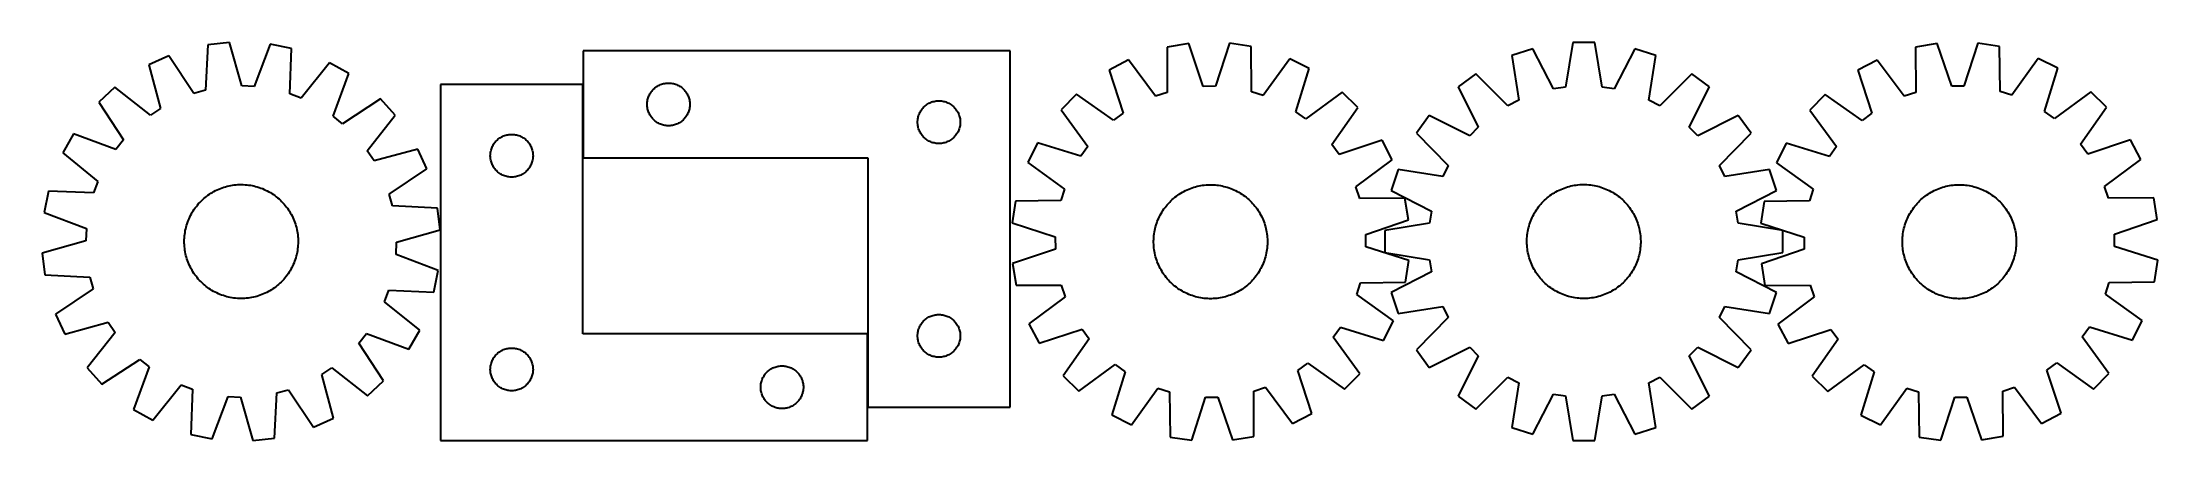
# Model space of a CAD drawing. Header units: millimetres. Extents: x 7 to 1493, y 7 to 286.
import ezdxf

# ---------------------------------------------------------------- set-up
doc = ezdxf.new("R2010")
doc.units = ezdxf.units.MM
doc.layers.add('CUT', color=7, linetype='CONTINUOUS', true_color=0x000000)

msp = doc.modelspace()

# ---------------------------------------------------------------- linework, layer by layer
at = {"layer": 'CUT'}
for p, q in [((122.912711, 284.300304), (121.343439, 252.574728)), ((138.200333, 286.037878), (122.912711, 284.300304)), ((146.849388, 255.473706), (138.200333, 286.037878)), ((166.711677, 284.785242), (155.415469, 255.097359)), ((181.788009, 281.713639), (166.711677, 284.785242)), ((812.264982, 285.295243), (797.087003, 282.773438)), ((797.087003, 282.773438), (797.152056, 251.009141)), ((822.475077, 255.216534), (812.264982, 285.295243)), ((840.803013, 285.511144), (831.049175, 255.2814)), ((856.017409, 283.21927), (840.803013, 285.511144)), ((856.432954, 251.457625), (856.017409, 283.21927)), ((1082.199997, 286.096328), (1077.057938, 254.750929)), ((1097.586047, 286.096328), (1082.199997, 286.096328)), ((1102.728106, 254.750929), (1097.586047, 286.096328)), ((1338.243326, 285.290164), (1323.069897, 282.741125)), ((1323.069897, 282.741125), (1323.191955, 250.976996)), ((1348.507384, 255.229827), (1338.243326, 285.290164)), ((1366.780924, 285.55728), (1357.081352, 255.310081)), ((1381.999409, 283.292713), (1366.780924, 285.55728)), ((1382.471953, 251.531865), (1381.999409, 283.292713)), ((95.409726, 276.681141), (81.407273, 270.304475)), ((81.407273, 270.304475), (89.718549, 239.646728)), ((113.080315, 250.285592), (95.409726, 276.681141)), ((180.568901, 249.972679), (181.788009, 281.713639)), ((208.516823, 271.711822), (188.59943, 246.967687)), ((221.906089, 264.13171), (208.516823, 271.711822)), ((686.689935, 280.067695), (386.689935, 280.067695)), ((386.689935, 280.067695), (386.689935, 205.067695)), ((686.689935, 30.067695), (686.689935, 280.067695)), ((770.01244, 273.749367), (756.356604, 266.660734)), ((789.017649, 248.297908), (770.01244, 273.749367)), ((883.225407, 274.605868), (864.607451, 248.869775)), ((896.986929, 267.724659), (883.225407, 274.605868)), ((887.567248, 237.389129), (896.986929, 267.724659)), ((1054.01251, 281.631868), (1039.379506, 276.877317)), ((1039.379506, 276.877317), (1044.175379, 245.477089)), ((1068.589159, 253.409607), (1054.01251, 281.631868)), ((1125.773534, 281.631868), (1111.196885, 253.409607)), ((1140.406538, 276.877317), (1125.773534, 281.631868)), ((1135.610665, 245.477088), (1140.406538, 276.877317)), ((1296.011572, 273.66848), (1282.368481, 266.555352)), ((1315.062427, 248.251169), (1296.011572, 273.66848)), ((1409.22282, 274.728153), (1390.651081, 248.958689)), ((1422.99667, 267.871651), (1409.22282, 274.728153)), ((1413.631444, 237.519266), (1422.99667, 267.871651)), ((57.604831, 254.559331), (46.258206, 244.167765)), ((82.567233, 234.916184), (57.604831, 254.559331)), ((155.415469, 255.097359), (146.849388, 255.473706)), ((210.938152, 234.320988), (221.906089, 264.13171)), ((386.432677, 256.524964), (286.432677, 256.524964)), ((286.432677, 256.524964), (286.432677, 6.524964)), ((386.432677, 81.524964), (386.432677, 256.524964)), ((435.422956, 252.469976), (435.947653, 253.036857)), ((435.947653, 253.036857), (436.500835, 253.575975)), ((436.500835, 253.575975), (437.081038, 254.085901)), ((437.081038, 254.085901), (437.686721, 254.565283)), ((437.686721, 254.565283), (438.31628, 255.01285)), ((438.31628, 255.01285), (438.968043, 255.427414)), ((438.968043, 255.427414), (439.640284, 255.807877)), ((439.640284, 255.807877), (440.33122, 256.153229)), ((440.33122, 256.153229), (441.039017, 256.462554)), ((441.039017, 256.462554), (441.7618, 256.735033)), ((441.7618, 256.735033), (442.497651, 256.969943)), ((442.497651, 256.969943), (443.244619, 257.16666)), ((443.244619, 257.16666), (444.000724, 257.324664)), ((444.000724, 257.324664), (444.76396, 257.443535)), ((444.76396, 257.443535), (445.532303, 257.522958)), ((445.532303, 257.522958), (446.303717, 257.562722)), ((446.303717, 257.562722), (447.076154, 257.562722)), ((447.076154, 257.562722), (447.847567, 257.522958)), ((447.847567, 257.522958), (448.615911, 257.443535)), ((448.615911, 257.443535), (449.379147, 257.324664)), ((449.379147, 257.324664), (450.135252, 257.16666)), ((450.135252, 257.16666), (450.88222, 256.969943)), ((450.88222, 256.969943), (451.618071, 256.735033)), ((451.618071, 256.735033), (452.340854, 256.462554)), ((452.340854, 256.462554), (453.048651, 256.153229)), ((453.048651, 256.153229), (453.739587, 255.807877)), ((453.739587, 255.807877), (454.411827, 255.427414)), ((454.411827, 255.427414), (455.063591, 255.01285)), ((455.063591, 255.01285), (455.69315, 254.565283)), ((455.69315, 254.565283), (456.298833, 254.085901)), ((456.298833, 254.085901), (456.879035, 253.575975)), ((456.879035, 253.575975), (457.432218, 253.036857)), ((457.432218, 253.036857), (457.956914, 252.469976)), ((756.356604, 266.660734), (766.234182, 236.471196)), ((831.049175, 255.2814), (822.475077, 255.216534)), ((1013.951207, 263.920952), (1001.503631, 254.877258)), ((1001.503631, 254.877258), (1015.767981, 226.495872)), ((1036.535582, 241.584418), (1013.951207, 263.920952)), ((1077.057938, 254.750929), (1068.589159, 253.409607)), ((1111.196885, 253.409607), (1102.728106, 254.750929)), ((1165.834837, 263.920951), (1143.250462, 241.584418)), ((1164.018063, 226.495872), (1178.282413, 254.877258)), ((1178.282413, 254.877258), (1165.834837, 263.920951)), ((1282.368481, 266.555352), (1292.30022, 236.383589)), ((1357.081352, 255.310081), (1348.507384, 255.229827)), ((46.258206, 244.167765), (63.636464, 217.578841)), ((89.718549, 239.646728), (82.567233, 234.916184)), ((121.343439, 252.574728), (113.080315, 250.285592)), ((188.59943, 246.967687), (180.568901, 249.972679)), ((244.23597, 246.359759), (217.647045, 228.981501)), ((254.627536, 235.013134), (244.23597, 246.359759)), ((431.689935, 242.567695), (431.709824, 243.339876)), ((431.709824, 241.795513), (431.689935, 242.567695)), ((431.709824, 243.339876), (431.769437, 244.11001)), ((431.769437, 241.02538), (431.709824, 241.795513)), ((431.769437, 244.11001), (431.868617, 244.876053)), ((431.868617, 240.259336), (431.769437, 241.02538)), ((431.868617, 244.876053), (432.0071, 245.635976)), ((432.0071, 239.499414), (431.868617, 240.259336)), ((432.0071, 245.635976), (432.18452, 246.387761)), ((432.18452, 238.747628), (432.0071, 239.499414)), ((432.18452, 246.387761), (432.400405, 247.129417)), ((432.400405, 238.005972), (432.18452, 238.747628)), ((432.400405, 247.129417), (432.654183, 247.858976)), ((432.654183, 237.276413), (432.400405, 238.005972)), ((432.654183, 247.858976), (432.945182, 248.574503)), ((432.945182, 248.574503), (433.272629, 249.274102)), ((433.272629, 249.274102), (433.635657, 249.955916)), ((433.635657, 249.955916), (434.033302, 250.618138)), ((434.033302, 250.618138), (434.46451, 251.259011)), ((434.46451, 251.259011), (434.928138, 251.876837)), ((434.928138, 251.876837), (435.422956, 252.469976)), ((457.956914, 252.469976), (458.451732, 251.876837)), ((458.451732, 251.876837), (458.91536, 251.259011)), ((458.91536, 251.259011), (459.346569, 250.618138)), ((459.346569, 250.618138), (459.744214, 249.955916)), ((459.744214, 249.955916), (460.107242, 249.274102)), ((460.107242, 249.274102), (460.434689, 248.574503)), ((460.434689, 248.574503), (460.725688, 247.858976)), ((460.725688, 247.858976), (460.979466, 247.129417)), ((460.979466, 238.005972), (460.725688, 237.276413)), ((460.979466, 247.129417), (461.195351, 246.387761)), ((461.195351, 238.747628), (460.979466, 238.005972)), ((461.195351, 246.387761), (461.372771, 245.635976)), ((461.372771, 239.499414), (461.195351, 238.747628)), ((461.372771, 245.635976), (461.511254, 244.876053)), ((461.511254, 240.259336), (461.372771, 239.499414)), ((461.511254, 244.876053), (461.610434, 244.11001)), ((461.610434, 241.02538), (461.511254, 240.259336)), ((461.610434, 244.11001), (461.670047, 243.339876)), ((461.670047, 241.795513), (461.610434, 241.02538)), ((461.670047, 243.339876), (461.689935, 242.567695)), ((461.689935, 242.567695), (461.670047, 241.795513)), ((623.635657, 237.455916), (624.033302, 238.118138)), ((624.033302, 238.118138), (624.46451, 238.759011)), ((624.46451, 238.759011), (624.928138, 239.376837)), ((624.928138, 239.376837), (625.422956, 239.969976)), ((625.422956, 239.969976), (625.947653, 240.536857)), ((625.947653, 240.536857), (626.500835, 241.075975)), ((626.500835, 241.075975), (627.081038, 241.585901)), ((627.081038, 241.585901), (627.686721, 242.065283)), ((627.686721, 242.065283), (628.31628, 242.51285)), ((628.31628, 242.51285), (628.968043, 242.927414)), ((628.968043, 242.927414), (629.640284, 243.307877)), ((629.640284, 243.307877), (630.33122, 243.653229)), ((630.33122, 243.653229), (631.039017, 243.962554)), ((631.039017, 243.962554), (631.7618, 244.235033)), ((631.7618, 244.235033), (632.497651, 244.469943)), ((632.497651, 244.469943), (633.244619, 244.66666)), ((633.244619, 244.66666), (634.000724, 244.824664)), ((634.000724, 244.824664), (634.76396, 244.943535)), ((634.76396, 244.943535), (635.532303, 245.022958)), ((635.532303, 245.022958), (636.303717, 245.062722)), ((636.303717, 245.062722), (637.076154, 245.062722)), ((637.076154, 245.062722), (637.847567, 245.022958)), ((637.847567, 245.022958), (638.615911, 244.943535)), ((638.615911, 244.943535), (639.379147, 244.824664)), ((639.379147, 244.824664), (640.135252, 244.66666)), ((640.135252, 244.66666), (640.88222, 244.469943)), ((640.88222, 244.469943), (641.618071, 244.235033)), ((641.618071, 244.235033), (642.340854, 243.962554)), ((642.340854, 243.962554), (643.048651, 243.653229)), ((643.048651, 243.653229), (643.739587, 243.307877)), ((643.739587, 243.307877), (644.411827, 242.927414)), ((644.411827, 242.927414), (645.063591, 242.51285)), ((645.063591, 242.51285), (645.69315, 242.065283)), ((645.69315, 242.065283), (646.298833, 241.585901)), ((646.298833, 241.585901), (646.879035, 241.075975)), ((646.879035, 241.075975), (647.432218, 240.536857)), ((647.432218, 240.536857), (647.956914, 239.969976)), ((647.956914, 239.969976), (648.451732, 239.376837)), ((648.451732, 239.376837), (648.91536, 238.759011)), ((648.91536, 238.759011), (649.346569, 238.118138)), ((649.346569, 238.118138), (649.744214, 237.455916)), ((733.395756, 249.711832), (722.598793, 238.750257)), ((722.598793, 238.750257), (741.322008, 213.090639)), ((759.335718, 231.378989), (733.395756, 249.711832)), ((797.152056, 251.009141), (789.017649, 248.297908)), ((864.607451, 248.869775), (856.432954, 251.457625)), ((920.201585, 251.125093), (894.541967, 232.401878)), ((912.830317, 214.388168), (931.16316, 240.32813)), ((931.16316, 240.32813), (920.201585, 251.125093)), ((1044.175379, 245.477089), (1036.535582, 241.584418)), ((1143.250462, 241.584418), (1135.610665, 245.477088)), ((1259.438086, 249.565272), (1248.660812, 238.584338)), ((1248.660812, 238.584338), (1267.430045, 212.958362)), ((1285.410906, 231.27901), (1259.438086, 249.565272)), ((1323.191955, 250.976996), (1315.062427, 248.251169)), ((1390.651081, 248.958689), (1382.471953, 251.531865)), ((1446.241078, 251.313773), (1420.615102, 232.54454)), ((1438.93575, 214.563679), (1457.222012, 240.536499)), ((1457.222012, 240.536499), (1446.241078, 251.313773)), ((217.647045, 228.981501), (210.938152, 234.320988)), ((234.984389, 210.050731), (254.627536, 235.013134)), ((432.945182, 236.560886), (432.654183, 237.276413)), ((433.272629, 235.861288), (432.945182, 236.560886)), ((433.635657, 235.179474), (433.272629, 235.861288)), ((434.033302, 234.517252), (433.635657, 235.179474)), ((434.46451, 233.876378), (434.033302, 234.517252)), ((434.928138, 233.258552), (434.46451, 233.876378)), ((435.422956, 232.665413), (434.928138, 233.258552)), ((435.947653, 232.098532), (435.422956, 232.665413)), ((436.500835, 231.559414), (435.947653, 232.098532)), ((437.081038, 231.049488), (436.500835, 231.559414)), ((437.686721, 230.570106), (437.081038, 231.049488)), ((438.31628, 230.122539), (437.686721, 230.570106)), ((438.968043, 229.707975), (438.31628, 230.122539)), ((439.640284, 229.327513), (438.968043, 229.707975)), ((440.33122, 228.982161), (439.640284, 229.327513)), ((441.039017, 228.672835), (440.33122, 228.982161)), ((441.7618, 228.400356), (441.039017, 228.672835)), ((442.497651, 228.165447), (441.7618, 228.400356)), ((443.244619, 227.968729), (442.497651, 228.165447)), ((444.000724, 227.810725), (443.244619, 227.968729)), ((444.76396, 227.691855), (444.000724, 227.810725)), ((445.532303, 227.612432), (444.76396, 227.691855)), ((446.303717, 227.572668), (445.532303, 227.612432)), ((447.076154, 227.572668), (446.303717, 227.572668)), ((447.847567, 227.612432), (447.076154, 227.572668)), ((448.615911, 227.691855), (447.847567, 227.612432)), ((449.379147, 227.810725), (448.615911, 227.691855)), ((450.135252, 227.968729), (449.379147, 227.810725)), ((450.88222, 228.165447), (450.135252, 227.968729)), ((451.618071, 228.400356), (450.88222, 228.165447)), ((452.340854, 228.672835), (451.618071, 228.400356)), ((453.048651, 228.982161), (452.340854, 228.672835)), ((453.739587, 229.327513), (453.048651, 228.982161)), ((454.411827, 229.707975), (453.739587, 229.327513)), ((455.063591, 230.122539), (454.411827, 229.707975)), ((455.69315, 230.570106), (455.063591, 230.122539)), ((456.298833, 231.049488), (455.69315, 230.570106)), ((456.879035, 231.559414), (456.298833, 231.049488)), ((457.432218, 232.098532), (456.879035, 231.559414)), ((457.956914, 232.665413), (457.432218, 232.098532)), ((458.451732, 233.258552), (457.956914, 232.665413)), ((458.91536, 233.876378), (458.451732, 233.258552)), ((459.346569, 234.517252), (458.91536, 233.876378)), ((459.744214, 235.179474), (459.346569, 234.517252)), ((460.107242, 235.861288), (459.744214, 235.179474)), ((460.434689, 236.560886), (460.107242, 235.861288)), ((460.725688, 237.276413), (460.434689, 236.560886)), ((621.689935, 230.067695), (621.709824, 230.839876)), ((621.709824, 229.295513), (621.689935, 230.067695)), ((621.709824, 230.839876), (621.769437, 231.61001)), ((621.769437, 228.52538), (621.709824, 229.295513)), ((621.769437, 231.61001), (621.868617, 232.376053)), ((621.868617, 227.759336), (621.769437, 228.52538)), ((621.868617, 232.376053), (622.0071, 233.135976)), ((622.0071, 226.999414), (621.868617, 227.759336)), ((622.0071, 233.135976), (622.18452, 233.887761)), ((622.18452, 226.247628), (622.0071, 226.999414)), ((622.18452, 233.887761), (622.400405, 234.629417)), ((622.400405, 225.505972), (622.18452, 226.247628)), ((622.400405, 234.629417), (622.654183, 235.358976)), ((622.654183, 224.776413), (622.400405, 225.505972)), ((622.654183, 235.358976), (622.945182, 236.074503)), ((622.945182, 224.060886), (622.654183, 224.776413)), ((622.945182, 236.074503), (623.272629, 236.774102)), ((623.272629, 223.361288), (622.945182, 224.060886)), ((623.272629, 236.774102), (623.635657, 237.455916)), ((623.635657, 222.679474), (623.272629, 223.361288)), ((649.744214, 237.455916), (650.107242, 236.774102)), ((650.107242, 223.361288), (649.744214, 222.679474)), ((650.107242, 236.774102), (650.434689, 236.074503)), ((650.434689, 224.060886), (650.107242, 223.361288)), ((650.434689, 236.074503), (650.725688, 235.358976)), ((650.725688, 224.776413), (650.434689, 224.060886)), ((650.725688, 235.358976), (650.979466, 234.629417)), ((650.979466, 225.505972), (650.725688, 224.776413)), ((650.979466, 234.629417), (651.195351, 233.887761)), ((651.195351, 226.247628), (650.979466, 225.505972)), ((651.195351, 233.887761), (651.372771, 233.135976)), ((651.372771, 226.999414), (651.195351, 226.247628)), ((651.372771, 233.135976), (651.511254, 232.376053)), ((651.511254, 227.759336), (651.372771, 226.999414)), ((651.511254, 232.376053), (651.610434, 231.61001)), ((651.610434, 228.52538), (651.511254, 227.759336)), ((651.610434, 231.61001), (651.670047, 230.839876)), ((651.670047, 229.295513), (651.610434, 228.52538)), ((651.670047, 230.839876), (651.689935, 230.067695)), ((651.689935, 230.067695), (651.670047, 229.295513)), ((766.234182, 236.471196), (759.335718, 231.378989)), ((894.541967, 232.401878), (887.567248, 237.389129)), ((981.323618, 234.697245), (972.279924, 222.249669)), ((1009.705004, 220.432895), (981.323618, 234.697245)), ((1015.767981, 226.495872), (1009.705004, 220.432895)), ((1170.08104, 220.432895), (1164.018063, 226.495872)), ((1198.462426, 234.697245), (1170.08104, 220.432895)), ((1207.506119, 222.249669), (1198.462426, 234.697245)), ((1292.30022, 236.383589), (1285.410906, 231.27901)), ((1420.615102, 232.54454), (1413.631444, 237.519266)), ((28.486255, 221.837884), (20.906143, 208.448618)), ((20.906143, 208.448618), (45.650278, 188.531225)), ((58.296976, 210.869948), (28.486255, 221.837884)), ((63.636464, 217.578841), (58.296976, 210.869948)), ((239.714933, 202.899415), (234.984389, 210.050731)), ((270.37268, 211.210691), (239.714933, 202.899415)), ((276.749346, 197.208239), (270.37268, 211.210691)), ((321.512179, 208.067279), (321.611359, 208.833323)), ((321.611359, 208.833323), (321.749842, 209.593245)), ((321.749842, 209.593245), (321.927261, 210.345031)), ((321.927261, 210.345031), (322.143147, 211.086687)), ((322.143147, 211.086687), (322.396925, 211.816245)), ((322.396925, 211.816245), (322.687924, 212.531773)), ((322.687924, 212.531773), (323.015371, 213.231371)), ((323.015371, 213.231371), (323.378399, 213.913185)), ((323.378399, 213.913185), (323.776044, 214.575407)), ((323.776044, 214.575407), (324.207252, 215.216281)), ((324.207252, 215.216281), (324.67088, 215.834106)), ((324.67088, 215.834106), (325.165698, 216.427246)), ((325.165698, 216.427246), (325.690395, 216.994126)), ((325.690395, 216.994126), (326.243577, 217.533245)), ((326.243577, 217.533245), (326.82378, 218.043171)), ((326.82378, 218.043171), (327.429463, 218.522553)), ((327.429463, 218.522553), (328.059022, 218.970119)), ((328.059022, 218.970119), (328.710785, 219.384684)), ((328.710785, 219.384684), (329.383026, 219.765146)), ((329.383026, 219.765146), (330.073961, 220.110498)), ((330.073961, 220.110498), (330.781759, 220.419824)), ((330.781759, 220.419824), (331.504542, 220.692303)), ((331.504542, 220.692303), (332.240393, 220.927212)), ((332.240393, 220.927212), (332.987361, 221.12393)), ((332.987361, 221.12393), (333.743466, 221.281933)), ((333.743466, 221.281933), (334.506702, 221.400804)), ((334.506702, 221.400804), (335.275045, 221.480227)), ((335.275045, 221.480227), (336.046459, 221.519991)), ((336.046459, 221.519991), (336.818896, 221.519991)), ((336.818896, 221.519991), (337.590309, 221.480227)), ((337.590309, 221.480227), (338.358653, 221.400804)), ((338.358653, 221.400804), (339.121889, 221.281933)), ((339.121889, 221.281933), (339.877993, 221.12393)), ((339.877993, 221.12393), (340.624962, 220.927212)), ((340.624962, 220.927212), (341.360813, 220.692303)), ((341.360813, 220.692303), (342.083596, 220.419824)), ((342.083596, 220.419824), (342.791393, 220.110498)), ((342.791393, 220.110498), (343.482328, 219.765146)), ((343.482328, 219.765146), (344.154569, 219.384684)), ((344.154569, 219.384684), (344.806333, 218.970119)), ((344.806333, 218.970119), (345.435892, 218.522553)), ((345.435892, 218.522553), (346.041575, 218.043171)), ((346.041575, 218.043171), (346.621777, 217.533245)), ((346.621777, 217.533245), (347.17496, 216.994126)), ((347.17496, 216.994126), (347.699656, 216.427246)), ((347.699656, 216.427246), (348.194474, 215.834106)), ((348.194474, 215.834106), (348.658102, 215.216281)), ((348.658102, 215.216281), (349.089311, 214.575407)), ((349.089311, 214.575407), (349.486956, 213.913185)), ((349.486956, 213.913185), (349.849984, 213.231371)), ((349.849984, 213.231371), (350.177431, 212.531773)), ((350.177431, 212.531773), (350.46843, 211.816245)), ((350.46843, 211.816245), (350.722208, 211.086687)), ((350.722208, 211.086687), (350.938093, 210.345031)), ((350.938093, 210.345031), (351.115513, 209.593245)), ((351.115513, 209.593245), (351.253996, 208.833323)), ((351.253996, 208.833323), (351.353175, 208.067279)), ((624.033302, 222.017252), (623.635657, 222.679474)), ((624.46451, 221.376378), (624.033302, 222.017252)), ((624.928138, 220.758552), (624.46451, 221.376378)), ((625.422956, 220.165413), (624.928138, 220.758552)), ((625.947653, 219.598532), (625.422956, 220.165413)), ((626.500835, 219.059414), (625.947653, 219.598532)), ((627.081038, 218.549488), (626.500835, 219.059414)), ((627.686721, 218.070106), (627.081038, 218.549488)), ((628.31628, 217.622539), (627.686721, 218.070106)), ((628.968043, 217.207975), (628.31628, 217.622539)), ((629.640284, 216.827513), (628.968043, 217.207975)), ((630.33122, 216.482161), (629.640284, 216.827513)), ((631.039017, 216.172835), (630.33122, 216.482161)), ((631.7618, 215.900356), (631.039017, 216.172835)), ((632.497651, 215.665447), (631.7618, 215.900356)), ((633.244619, 215.468729), (632.497651, 215.665447)), ((634.000724, 215.310725), (633.244619, 215.468729)), ((634.76396, 215.191855), (634.000724, 215.310725)), ((635.532303, 215.112432), (634.76396, 215.191855)), ((636.303717, 215.072668), (635.532303, 215.112432)), ((637.076154, 215.072668), (636.303717, 215.072668)), ((637.847567, 215.112432), (637.076154, 215.072668)), ((638.615911, 215.191855), (637.847567, 215.112432)), ((639.379147, 215.310725), (638.615911, 215.191855)), ((640.135252, 215.468729), (639.379147, 215.310725)), ((640.88222, 215.665447), (640.135252, 215.468729)), ((641.618071, 215.900356), (640.88222, 215.665447)), ((642.340854, 216.172835), (641.618071, 215.900356)), ((643.048651, 216.482161), (642.340854, 216.172835)), ((643.739587, 216.827513), (643.048651, 216.482161)), ((644.411827, 217.207975), (643.739587, 216.827513)), ((645.063591, 217.622539), (644.411827, 217.207975)), ((645.69315, 218.070106), (645.063591, 217.622539)), ((646.298833, 218.549488), (645.69315, 218.070106)), ((646.879035, 219.059414), (646.298833, 218.549488)), ((647.432218, 219.598532), (646.879035, 219.059414)), ((647.956914, 220.165413), (647.432218, 219.598532)), ((648.451732, 220.758552), (647.956914, 220.165413)), ((648.91536, 221.376378), (648.451732, 220.758552)), ((649.346569, 222.017252), (648.91536, 221.376378)), ((649.744214, 222.679474), (649.346569, 222.017252)), ((705.999227, 215.535601), (699.118018, 201.774079)), ((736.334757, 206.11592), (705.999227, 215.535601)), ((741.322008, 213.090639), (736.334757, 206.11592)), ((917.922524, 207.489704), (912.830317, 214.388168)), ((948.112062, 217.367282), (917.922524, 207.489704)), ((955.200694, 203.711446), (948.112062, 217.367282)), ((972.279924, 222.249669), (994.616458, 199.665294)), ((1185.169586, 199.665293), (1207.506119, 222.249669)), ((1232.102934, 215.33993), (1225.246433, 201.56608)), ((1262.45532, 205.974704), (1232.102934, 215.33993)), ((1267.430045, 212.958362), (1262.45532, 205.974704)), ((1444.040329, 207.674365), (1438.93575, 214.563679)), ((1474.212092, 217.606105), (1444.040329, 207.674365)), ((1481.32522, 203.963013), (1474.212092, 217.606105)), ((250.353796, 179.53765), (276.749346, 197.208239)), ((321.432677, 206.524964), (321.452566, 207.297145)), ((321.452566, 205.752783), (321.432677, 206.524964)), ((321.452566, 207.297145), (321.512179, 208.067279)), ((321.512179, 204.982649), (321.452566, 205.752783)), ((321.611359, 204.216605), (321.512179, 204.982649)), ((321.749842, 203.456683), (321.611359, 204.216605)), ((321.927261, 202.704897), (321.749842, 203.456683)), ((322.143147, 201.963242), (321.927261, 202.704897)), ((322.396925, 201.233683), (322.143147, 201.963242)), ((322.687924, 200.518156), (322.396925, 201.233683)), ((323.015371, 199.818557), (322.687924, 200.518156)), ((323.378399, 199.136743), (323.015371, 199.818557)), ((323.776044, 198.474521), (323.378399, 199.136743)), ((324.207252, 197.833648), (323.776044, 198.474521)), ((324.67088, 197.215822), (324.207252, 197.833648)), ((325.165698, 196.622682), (324.67088, 197.215822)), ((325.690395, 196.055802), (325.165698, 196.622682)), ((326.243577, 195.516684), (325.690395, 196.055802)), ((326.82378, 195.006757), (326.243577, 195.516684)), ((327.429463, 194.527375), (326.82378, 195.006757)), ((328.059022, 194.079809), (327.429463, 194.527375)), ((328.710785, 193.665245), (328.059022, 194.079809)), ((329.383026, 193.284782), (328.710785, 193.665245)), ((330.073961, 192.93943), (329.383026, 193.284782)), ((343.482328, 193.284782), (342.791393, 192.93943)), ((344.154569, 193.665245), (343.482328, 193.284782)), ((344.806333, 194.079809), (344.154569, 193.665245)), ((345.435892, 194.527375), (344.806333, 194.079809)), ((346.041575, 195.006757), (345.435892, 194.527375)), ((346.621777, 195.516684), (346.041575, 195.006757)), ((347.17496, 196.055802), (346.621777, 195.516684)), ((347.699656, 196.622682), (347.17496, 196.055802)), ((348.194474, 197.215822), (347.699656, 196.622682)), ((348.658102, 197.833648), (348.194474, 197.215822)), ((349.089311, 198.474521), (348.658102, 197.833648)), ((349.486956, 199.136743), (349.089311, 198.474521)), ((349.849984, 199.818557), (349.486956, 199.136743)), ((350.177431, 200.518156), (349.849984, 199.818557)), ((350.46843, 201.233683), (350.177431, 200.518156)), ((350.722208, 201.963242), (350.46843, 201.233683)), ((350.938093, 202.704897), (350.722208, 201.963242)), ((351.115513, 203.456683), (350.938093, 202.704897)), ((351.253996, 204.216605), (351.115513, 203.456683)), ((351.353175, 204.982649), (351.253996, 204.216605)), ((351.353175, 208.067279), (351.412789, 207.297145)), ((351.412789, 205.752783), (351.353175, 204.982649)), ((351.412789, 207.297145), (351.432677, 206.524964)), ((351.432677, 206.524964), (351.412789, 205.752783)), ((386.689935, 205.067695), (586.689935, 205.067695)), ((586.689935, 205.067695), (586.689935, 30.067695)), ((699.118018, 201.774079), (724.854111, 183.156123)), ((929.749236, 184.706237), (955.200694, 203.711446)), ((959.323559, 196.82137), (954.569008, 182.188366)), ((990.723787, 192.025497), (959.323559, 196.82137)), ((994.616458, 199.665294), (990.723787, 192.025497)), ((1189.062256, 192.025497), (1185.169586, 199.665293)), ((1220.462485, 196.82137), (1189.062256, 192.025497)), ((1225.217036, 182.188366), (1220.462485, 196.82137)), ((1225.246433, 201.56608), (1251.015896, 182.994341)), ((1455.907909, 184.912158), (1481.32522, 203.963013)), ((10.904326, 181.719804), (7.832722, 166.643472)), ((42.645286, 180.500696), (10.904326, 181.719804)), ((45.650278, 188.531225), (42.645286, 180.500696)), ((121.973607, 177.99441), (122.981967, 178.744222)), ((122.981967, 178.744222), (124.013381, 179.461991)), ((124.013381, 179.461991), (125.066832, 180.147008)), ((125.066832, 180.147008), (126.141279, 180.798597)), ((126.141279, 180.798597), (127.235664, 181.416116)), ((127.235664, 181.416116), (128.348905, 181.998955)), ((128.348905, 181.998955), (129.479904, 182.546538)), ((129.479904, 182.546538), (130.627546, 183.058325)), ((130.627546, 183.058325), (131.790696, 183.533812)), ((131.790696, 183.533812), (132.968208, 183.972528)), ((132.968208, 183.972528), (134.15892, 184.374042)), ((134.15892, 184.374042), (135.361656, 184.737956)), ((135.361656, 184.737956), (136.575229, 185.063912)), ((136.575229, 185.063912), (137.798441, 185.351588)), ((137.798441, 185.351588), (139.030087, 185.600699)), ((139.030087, 185.600699), (140.268949, 185.811001)), ((140.268949, 185.811001), (141.513806, 185.982286)), ((141.513806, 185.982286), (142.763429, 186.114384)), ((142.763429, 186.114384), (144.016584, 186.207165)), ((144.016584, 186.207165), (145.272035, 186.260538)), ((145.272035, 186.260538), (146.528544, 186.27445)), ((146.528544, 186.27445), (147.784869, 186.248887)), ((147.784869, 186.248887), (149.039772, 186.183875)), ((149.039772, 186.183875), (150.292013, 186.079477)), ((150.292013, 186.079477), (151.540357, 185.935797)), ((151.540357, 185.935797), (152.783572, 185.752977)), ((152.783572, 185.752977), (154.020431, 185.531196)), ((154.020431, 185.531196), (155.249713, 185.270674)), ((155.249713, 185.270674), (156.470206, 184.971668)), ((156.470206, 184.971668), (157.680704, 184.634473)), ((157.680704, 184.634473), (158.880014, 184.259422)), ((158.880014, 184.259422), (160.066951, 183.846884)), ((160.066951, 183.846884), (161.240344, 183.397268)), ((161.240344, 183.397268), (162.399035, 182.911016)), ((162.399035, 182.911016), (163.541882, 182.388608)), ((163.541882, 182.388608), (164.667755, 181.830561)), ((164.667755, 181.830561), (165.775544, 181.237425)), ((165.775544, 181.237425), (166.864155, 180.609785)), ((166.864155, 180.609785), (167.932514, 179.94826)), ((167.932514, 179.94826), (168.979568, 179.253504)), ((168.979568, 179.253504), (170.004282, 178.526202)), ((170.004282, 178.526202), (171.005645, 177.767072)), ((252.642933, 171.274525), (250.353796, 179.53765)), ((330.781759, 192.630105), (330.073961, 192.93943)), ((331.504542, 192.357626), (330.781759, 192.630105)), ((332.240393, 192.122716), (331.504542, 192.357626)), ((332.987361, 191.925998), (332.240393, 192.122716)), ((333.743466, 191.767995), (332.987361, 191.925998)), ((334.506702, 191.649124), (333.743466, 191.767995)), ((335.275045, 191.569701), (334.506702, 191.649124)), ((336.046459, 191.529937), (335.275045, 191.569701)), ((336.818896, 191.529937), (336.046459, 191.529937)), ((337.590309, 191.569701), (336.818896, 191.529937)), ((338.358653, 191.649124), (337.590309, 191.569701)), ((339.121889, 191.767995), (338.358653, 191.649124)), ((339.877993, 191.925998), (339.121889, 191.767995)), ((340.624962, 192.122716), (339.877993, 191.925998)), ((341.360813, 192.357626), (340.624962, 192.122716)), ((342.083596, 192.630105), (341.360813, 192.357626)), ((342.791393, 192.93943), (342.083596, 192.630105)), ((724.854111, 183.156123), (722.266261, 174.981626)), ((803.580035, 178.130598), (804.596847, 178.868907)), ((804.596847, 178.868907), (805.636348, 179.574913)), ((805.636348, 179.574913), (806.697512, 180.247919)), ((806.697512, 180.247919), (807.779293, 180.88726)), ((807.779293, 180.88726), (808.880622, 181.492307)), ((808.880622, 181.492307), (810.000412, 182.062461)), ((810.000412, 182.062461), (811.137559, 182.597161)), ((811.137559, 182.597161), (812.29094, 183.095878)), ((812.29094, 183.095878), (813.459417, 183.558121)), ((813.459417, 183.558121), (814.641837, 183.983433)), ((814.641837, 183.983433), (815.837033, 184.371394)), ((815.837033, 184.371394), (817.043825, 184.721622)), ((817.043825, 184.721622), (818.261023, 185.03377)), ((818.261023, 185.03377), (819.487425, 185.307532)), ((819.487425, 185.307532), (820.72182, 185.542636)), ((820.72182, 185.542636), (821.962992, 185.738851)), ((821.962992, 185.738851), (823.209714, 185.895983)), ((823.209714, 185.895983), (824.460757, 186.013877)), ((824.460757, 186.013877), (825.714885, 186.092416)), ((825.714885, 186.092416), (826.970862, 186.131524)), ((826.970862, 186.131524), (828.227447, 186.131161)), ((828.227447, 186.131161), (829.483401, 186.091328)), ((829.483401, 186.091328), (830.737484, 186.012065)), ((830.737484, 186.012065), (831.988459, 185.893448)), ((831.988459, 185.893448), (833.23509, 185.735596)), ((833.23509, 185.735596), (834.476148, 185.538665)), ((834.476148, 185.538665), (835.710408, 185.302848)), ((835.710408, 185.302848), (836.936651, 185.028378)), ((836.936651, 185.028378), (838.153668, 184.715527)), ((838.153668, 184.715527), (839.360258, 184.364602)), ((839.360258, 184.364602), (840.55523, 183.975951)), ((840.55523, 183.975951), (841.737404, 183.549956)), ((841.737404, 183.549956), (842.905614, 183.087039)), ((842.905614, 183.087039), (844.058706, 182.587656)), ((844.058706, 182.587656), (845.195544, 182.0523)), ((845.195544, 182.0523), (846.315005, 181.481499)), ((846.315005, 181.481499), (847.415985, 180.875816)), ((847.415985, 180.875816), (848.497396, 180.23585)), ((848.497396, 180.23585), (849.558172, 179.562231)), ((849.558172, 179.562231), (850.597265, 178.855626)), ((850.597265, 178.855626), (851.613651, 178.11673)), ((932.460469, 176.571829), (929.749236, 184.706237)), ((954.569008, 182.188366), (982.791269, 167.611717)), ((1065.129264, 177.720531), (1066.128179, 178.482879)), ((1066.128179, 178.482879), (1067.150548, 179.213475)), ((1067.150548, 179.213475), (1068.19536, 179.911596)), ((1068.19536, 179.911596), (1069.261586, 180.576555)), ((1069.261586, 180.576555), (1070.348172, 181.207694)), ((1070.348172, 181.207694), (1071.454047, 181.804392)), ((1071.454047, 181.804392), (1072.578119, 182.366059)), ((1072.578119, 182.366059), (1073.719278, 182.89214)), ((1073.719278, 182.89214), (1074.876399, 183.382118)), ((1074.876399, 183.382118), (1076.04834, 183.835507)), ((1076.04834, 183.835507), (1077.233943, 184.251862)), ((1077.233943, 184.251862), (1078.43204, 184.63077)), ((1078.43204, 184.63077), (1079.641447, 184.971858)), ((1079.641447, 184.971858), (1080.860971, 185.274789)), ((1080.860971, 185.274789), (1082.089409, 185.539265)), ((1082.089409, 185.539265), (1083.325548, 185.765024)), ((1083.325548, 185.765024), (1084.568168, 185.951844)), ((1084.568168, 185.951844), (1085.816044, 186.09954)), ((1085.816044, 186.09954), (1087.067942, 186.207966)), ((1087.067942, 186.207966), (1088.322629, 186.277015)), ((1088.322629, 186.277015), (1089.578866, 186.30662)), ((1089.578866, 186.30662), (1090.835412, 186.296751)), ((1090.835412, 186.296751), (1092.091029, 186.247418)), ((1092.091029, 186.247418), (1093.344477, 186.158669)), ((1093.344477, 186.158669), (1094.594518, 186.030592)), ((1094.594518, 186.030592), (1095.839919, 185.863314)), ((1095.839919, 185.863314), (1097.079452, 185.656999)), ((1097.079452, 185.656999), (1098.311892, 185.411851)), ((1098.311892, 185.411851), (1099.536024, 185.128113)), ((1099.536024, 185.128113), (1100.75064, 184.806063)), ((1100.75064, 184.806063), (1101.95454, 184.446021)), ((1101.95454, 184.446021), (1103.146537, 184.048341)), ((1103.146537, 184.048341), (1104.325455, 183.613415)), ((1104.325455, 183.613415), (1105.490129, 183.141673)), ((1105.490129, 183.141673), (1106.639411, 182.633581)), ((1106.639411, 182.633581), (1107.772167, 182.08964)), ((1107.772167, 182.08964), (1108.887277, 181.510386)), ((1108.887277, 181.510386), (1109.983643, 180.896392)), ((1109.983643, 180.896392), (1111.060182, 180.248263)), ((1111.060182, 180.248263), (1112.115831, 179.566638)), ((1112.115831, 179.566638), (1113.149549, 178.852192)), ((1113.149549, 178.852192), (1114.160316, 178.105628)), ((1196.994774, 167.611717), (1225.217036, 182.188366)), ((1251.015896, 182.994341), (1248.44272, 174.815213)), ((1329.750712, 178.110106), (1330.766197, 178.850239)), ((1330.766197, 178.850239), (1331.80443, 179.558109)), ((1331.80443, 179.558109), (1332.864385, 180.233018)), ((1332.864385, 180.233018), (1333.945016, 180.8743)), ((1333.945016, 180.8743), (1335.045257, 181.481322)), ((1335.045257, 181.481322), (1336.164023, 182.053485)), ((1336.164023, 182.053485), (1337.300208, 182.590225)), ((1337.300208, 182.590225), (1338.452692, 183.091011)), ((1338.452692, 183.091011), (1339.620338, 183.55535)), ((1339.620338, 183.55535), (1340.801993, 183.982783)), ((1340.801993, 183.982783), (1341.99649, 184.372888)), ((1341.99649, 184.372888), (1343.202652, 184.725281)), ((1343.202652, 184.725281), (1344.419288, 185.039614)), ((1344.419288, 185.039614), (1345.645196, 185.315576)), ((1345.645196, 185.315576), (1346.879168, 185.552895)), ((1346.879168, 185.552895), (1348.119985, 185.751337)), ((1348.119985, 185.751337), (1349.366424, 185.910706)), ((1349.366424, 185.910706), (1350.617253, 186.030845)), ((1350.617253, 186.030845), (1351.871238, 186.111635)), ((1351.871238, 186.111635), (1353.127143, 186.152996)), ((1353.127143, 186.152996), (1354.383727, 186.154889)), ((1354.383727, 186.154889), (1355.63975, 186.11731)), ((1355.63975, 186.11731), (1356.893973, 186.040297)), ((1356.893973, 186.040297), (1358.145159, 185.923926)), ((1358.145159, 185.923926), (1359.392071, 185.768311)), ((1359.392071, 185.768311), (1360.63348, 185.573607)), ((1360.63348, 185.573607), (1361.868161, 185.340006)), ((1361.868161, 185.340006), (1363.094896, 185.067737)), ((1363.094896, 185.067737), (1364.312472, 184.75707)), ((1364.312472, 184.75707), (1365.51969, 184.408311)), ((1365.51969, 184.408311), (1366.715357, 184.021805)), ((1366.715357, 184.021805), (1367.898294, 183.597933)), ((1367.898294, 183.597933), (1369.067332, 183.137113)), ((1369.067332, 183.137113), (1370.22132, 182.6398)), ((1370.22132, 182.6398), (1371.359116, 182.106485)), ((1371.359116, 182.106485), (1372.4796, 181.537694)), ((1372.4796, 181.537694), (1373.581665, 180.933988)), ((1373.581665, 180.933988), (1374.664222, 180.295963)), ((1374.664222, 180.295963), (1375.726205, 179.62425)), ((1375.726205, 179.62425), (1376.766565, 178.91951)), ((1376.766565, 178.91951), (1377.784275, 178.182439)), ((1458.633736, 176.78263), (1455.907909, 184.912158)), ((7.832722, 166.643472), (37.520606, 155.347264)), ((110.229356, 163.473677), (110.787403, 164.59955)), ((110.787403, 164.59955), (111.38054, 165.707339)), ((111.38054, 165.707339), (112.00818, 166.79595)), ((112.00818, 166.79595), (112.669705, 167.86431)), ((112.669705, 167.86431), (113.364461, 168.911363)), ((113.364461, 168.911363), (114.091763, 169.936077)), ((114.091763, 169.936077), (114.850893, 170.93744)), ((114.850893, 170.93744), (115.641102, 171.914464)), ((115.641102, 171.914464), (116.461611, 172.866185)), ((116.461611, 172.866185), (117.311608, 173.791664)), ((117.311608, 173.791664), (118.190257, 174.689987)), ((118.190257, 174.689987), (119.096689, 175.560267)), ((119.096689, 175.560267), (120.030009, 176.401647)), ((120.030009, 176.401647), (120.989298, 177.213295)), ((120.989298, 177.213295), (121.973607, 177.99441)), ((171.005645, 177.767072), (171.982669, 176.976862)), ((171.982669, 176.976862), (172.93439, 176.156354)), ((172.93439, 176.156354), (173.859868, 175.306356)), ((173.859868, 175.306356), (174.758191, 174.427708)), ((174.758191, 174.427708), (175.628472, 173.521276)), ((175.628472, 173.521276), (176.469851, 172.587955)), ((176.469851, 172.587955), (177.281499, 171.628667)), ((177.281499, 171.628667), (178.062615, 170.644357)), ((178.062615, 170.644357), (178.812427, 169.635998)), ((178.812427, 169.635998), (179.530195, 168.604584)), ((179.530195, 168.604584), (180.215213, 167.551133)), ((180.215213, 167.551133), (180.866802, 166.476685)), ((180.866802, 166.476685), (181.484321, 165.382301)), ((181.484321, 165.382301), (182.067159, 164.269059)), ((182.067159, 164.269059), (182.614742, 163.13806)), ((284.368508, 169.705254), (252.642933, 171.274525)), ((286.106082, 154.417632), (284.368508, 169.705254)), ((690.504616, 174.566081), (688.212742, 159.351685)), ((722.266261, 174.981626), (690.504616, 174.566081)), ((791.13623, 162.607379), (791.671586, 163.744216)), ((791.671586, 163.744216), (792.242387, 164.863677)), ((792.242387, 164.863677), (792.84807, 165.964657)), ((792.84807, 165.964657), (793.488036, 167.046068)), ((793.488036, 167.046068), (794.161655, 168.106844)), ((794.161655, 168.106844), (794.86826, 169.145937)), ((794.86826, 169.145937), (795.607156, 170.162323)), ((795.607156, 170.162323), (796.377613, 171.154997)), ((796.377613, 171.154997), (797.17887, 172.122982)), ((797.17887, 172.122982), (798.010137, 173.06532)), ((798.010137, 173.06532), (798.870593, 173.981083)), ((798.870593, 173.981083), (799.75939, 174.869367)), ((799.75939, 174.869367), (800.67565, 175.729294)), ((800.67565, 175.729294), (801.618468, 176.560017)), ((801.618468, 176.560017), (802.586915, 177.360715)), ((802.586915, 177.360715), (803.580035, 178.130598)), ((851.613651, 178.11673), (852.606325, 177.346273)), ((852.606325, 177.346273), (853.57431, 176.545016)), ((853.57431, 176.545016), (854.516648, 175.713749)), ((854.516648, 175.713749), (855.432411, 174.853293)), ((855.432411, 174.853293), (856.320695, 173.964496)), ((856.320695, 173.964496), (857.180622, 173.048236)), ((857.180622, 173.048236), (858.011345, 172.105418)), ((858.011345, 172.105418), (858.812043, 171.136971)), ((858.812043, 171.136971), (859.581926, 170.143851)), ((859.581926, 170.143851), (860.320235, 169.127039)), ((860.320235, 169.127039), (861.026241, 168.087538)), ((861.026241, 168.087538), (861.699246, 167.026374)), ((861.699246, 167.026374), (862.338588, 165.944593)), ((862.338588, 165.944593), (862.943635, 164.843264)), ((862.943635, 164.843264), (863.513789, 163.723474)), ((863.513789, 163.723474), (864.048489, 162.586327)), ((964.224766, 176.636883), (932.460469, 176.571829)), ((966.746571, 161.458904), (964.224766, 176.636883)), ((982.791269, 167.611717), (981.449946, 159.142938)), ((1053.567295, 163.054244), (1054.111236, 164.186999)), ((1054.111236, 164.186999), (1054.69049, 165.30211)), ((1054.69049, 165.30211), (1055.304484, 166.398475)), ((1055.304484, 166.398475), (1055.952613, 167.475014)), ((1055.952613, 167.475014), (1056.634237, 168.530663)), ((1056.634237, 168.530663), (1057.348684, 169.564381)), ((1057.348684, 169.564381), (1058.095248, 170.575148)), ((1058.095248, 170.575148), (1058.873192, 171.561966)), ((1058.873192, 171.561966), (1059.681749, 172.523861)), ((1059.681749, 172.523861), (1060.520121, 173.459884)), ((1060.520121, 173.459884), (1061.387481, 174.369111)), ((1061.387481, 174.369111), (1062.282972, 175.250645)), ((1062.282972, 175.250645), (1063.205711, 176.103616)), ((1063.205711, 176.103616), (1064.154787, 176.927183)), ((1064.154787, 176.927183), (1065.129264, 177.720531)), ((1114.160316, 178.105628), (1115.147134, 177.327684)), ((1115.147134, 177.327684), (1116.109029, 176.519126)), ((1116.109029, 176.519126), (1117.045052, 175.680754)), ((1117.045052, 175.680754), (1117.954279, 174.813395)), ((1117.954279, 174.813395), (1118.835813, 173.917904)), ((1118.835813, 173.917904), (1119.688784, 172.995165)), ((1119.688784, 172.995165), (1120.51235, 172.046089)), ((1120.51235, 172.046089), (1121.305699, 171.071612)), ((1121.305699, 171.071612), (1122.068047, 170.072696)), ((1122.068047, 170.072696), (1122.798643, 169.050328)), ((1122.798643, 169.050328), (1123.496764, 168.005515)), ((1123.496764, 168.005515), (1124.161723, 166.93929)), ((1124.161723, 166.93929), (1124.792862, 165.852704)), ((1124.792862, 165.852704), (1125.38956, 164.746829)), ((1125.38956, 164.746829), (1125.951227, 163.622757)), ((1125.951227, 163.622757), (1126.477308, 162.481598)), ((1198.336097, 159.142938), (1196.994774, 167.611717)), ((1216.681872, 174.342669), (1214.417305, 159.124184)), ((1248.44272, 174.815213), (1216.681872, 174.342669)), ((1317.334785, 162.56458), (1317.8681, 163.702376)), ((1317.8681, 163.702376), (1318.436892, 164.82286)), ((1318.436892, 164.82286), (1319.040597, 165.924925)), ((1319.040597, 165.924925), (1319.678622, 167.007482)), ((1319.678622, 167.007482), (1320.350335, 168.069465)), ((1320.350335, 168.069465), (1321.055075, 169.109825)), ((1321.055075, 169.109825), (1321.792146, 170.127535)), ((1321.792146, 170.127535), (1322.56082, 171.121591)), ((1322.56082, 171.121591), (1323.360339, 172.091012)), ((1323.360339, 172.091012), (1324.189913, 173.034841)), ((1324.189913, 173.034841), (1325.048725, 173.952146)), ((1325.048725, 173.952146), (1325.935926, 174.842023)), ((1325.935926, 174.842023), (1326.850641, 175.703594)), ((1326.850641, 175.703594), (1327.791967, 176.536007)), ((1327.791967, 176.536007), (1328.758975, 177.338442)), ((1328.758975, 177.338442), (1329.750712, 178.110106)), ((1377.784275, 178.182439), (1378.778331, 177.413765)), ((1378.778331, 177.413765), (1379.747752, 176.614246)), ((1379.747752, 176.614246), (1380.691581, 175.784672)), ((1380.691581, 175.784672), (1381.608886, 174.92586)), ((1381.608886, 174.92586), (1382.498763, 174.038659)), ((1382.498763, 174.038659), (1383.360334, 173.123945)), ((1383.360334, 173.123945), (1384.192747, 172.182618)), ((1384.192747, 172.182618), (1384.995182, 171.21561)), ((1384.995182, 171.21561), (1385.766846, 170.223874)), ((1385.766846, 170.223874), (1386.506979, 169.208388)), ((1386.506979, 169.208388), (1387.214849, 168.170156)), ((1387.214849, 168.170156), (1387.889758, 167.110201)), ((1387.889758, 167.110201), (1388.53104, 166.029569)), ((1388.53104, 166.029569), (1389.138062, 164.929328)), ((1389.138062, 164.929328), (1389.710225, 163.810562)), ((1389.710225, 163.810562), (1390.246965, 162.674377)), ((1490.397865, 176.904688), (1458.633736, 176.78263)), ((1492.946904, 161.731259), (1490.397865, 176.904688)), ((37.520606, 155.347264), (37.144258, 146.781184)), ((106.369077, 147.716665), (106.43409, 148.971567)), ((106.43409, 148.971567), (106.538487, 150.223808)), ((106.538487, 150.223808), (106.682167, 151.472152)), ((106.682167, 151.472152), (106.864988, 152.715367)), ((106.864988, 152.715367), (107.086768, 153.952226)), ((107.086768, 153.952226), (107.34729, 155.181509)), ((107.34729, 155.181509), (107.646296, 156.402001)), ((107.646296, 156.402001), (107.983491, 157.6125)), ((107.983491, 157.6125), (108.358543, 158.811809)), ((108.358543, 158.811809), (108.77108, 159.998746)), ((108.77108, 159.998746), (109.220697, 161.172139)), ((109.220697, 161.172139), (109.706949, 162.330831)), ((109.706949, 162.330831), (110.229356, 163.473677)), ((182.614742, 163.13806), (183.12653, 161.990419)), ((183.12653, 161.990419), (183.602016, 160.827268)), ((183.602016, 160.827268), (184.040733, 159.649756)), ((184.040733, 159.649756), (184.442246, 158.459045)), ((184.442246, 158.459045), (184.806161, 157.256309)), ((184.806161, 157.256309), (185.132116, 156.042736)), ((185.132116, 156.042736), (185.419792, 154.819523)), ((185.419792, 154.819523), (185.668904, 153.587878)), ((185.668904, 153.587878), (185.879206, 152.349015)), ((185.879206, 152.349015), (186.05049, 151.104159)), ((186.05049, 151.104159), (186.182588, 149.854536)), ((186.182588, 149.854536), (186.27537, 148.601381)), ((255.541911, 145.768576), (286.106082, 154.417632)), ((688.212742, 159.351685), (718.442485, 149.597847)), ((718.442485, 149.597847), (718.507352, 141.023749)), ((787.632558, 148.032073), (787.711821, 149.286156)), ((787.711821, 149.286156), (787.830438, 150.537131)), ((787.830438, 150.537131), (787.98829, 151.783762)), ((787.98829, 151.783762), (788.185221, 153.02482)), ((788.185221, 153.02482), (788.421038, 154.25908)), ((788.421038, 154.25908), (788.695508, 155.485323)), ((788.695508, 155.485323), (789.008359, 156.70234)), ((789.008359, 156.70234), (789.359284, 157.90893)), ((789.359284, 157.90893), (789.747935, 159.103902)), ((789.747935, 159.103902), (790.17393, 160.286076)), ((790.17393, 160.286076), (790.636847, 161.454286)), ((790.636847, 161.454286), (791.13623, 162.607379)), ((864.048489, 162.586327), (864.547206, 161.432946)), ((864.547206, 161.432946), (865.009449, 160.264469)), ((865.009449, 160.264469), (865.434761, 159.082049)), ((865.434761, 159.082049), (865.822722, 157.886853)), ((865.822722, 157.886853), (866.17295, 156.680061)), ((866.17295, 156.680061), (866.485098, 155.462863)), ((866.485098, 155.462863), (866.75886, 154.236461)), ((866.75886, 154.236461), (866.993964, 153.002066)), ((866.993964, 153.002066), (867.190179, 151.760894)), ((867.190179, 151.760894), (867.347311, 150.514172)), ((867.347311, 150.514172), (867.465205, 149.263129)), ((867.465205, 149.263129), (867.543744, 148.009001)), ((936.667862, 151.248809), (966.746571, 161.458904)), ((936.732728, 142.674711), (936.667862, 151.248809)), ((981.449946, 159.142938), (950.104548, 154.000879)), ((950.104548, 154.000879), (950.104548, 138.614829)), ((1049.953458, 148.505861), (1050.042207, 149.759309)), ((1050.042207, 149.759309), (1050.170284, 151.00935)), ((1050.170284, 151.00935), (1050.337562, 152.254751)), ((1050.337562, 152.254751), (1050.543877, 153.494284)), ((1050.543877, 153.494284), (1050.789024, 154.726724)), ((1050.789024, 154.726724), (1051.072763, 155.950856)), ((1051.072763, 155.950856), (1051.394812, 157.165472)), ((1051.394812, 157.165472), (1051.754855, 158.369372)), ((1051.754855, 158.369372), (1052.152535, 159.56137)), ((1052.152535, 159.56137), (1052.587461, 160.740287)), ((1052.587461, 160.740287), (1053.059203, 161.904962)), ((1053.059203, 161.904962), (1053.567295, 163.054244)), ((1126.477308, 162.481598), (1126.967286, 161.324477)), ((1126.967286, 161.324477), (1127.420675, 160.152536)), ((1127.420675, 160.152536), (1127.83703, 158.966933)), ((1127.83703, 158.966933), (1128.215938, 157.768836)), ((1128.215938, 157.768836), (1128.557026, 156.559429)), ((1128.557026, 156.559429), (1128.859957, 155.339905)), ((1128.859957, 155.339905), (1129.124433, 154.111467)), ((1129.124433, 154.111467), (1129.350192, 152.875328)), ((1129.350192, 152.875328), (1129.537012, 151.632707)), ((1129.537012, 151.632707), (1129.684708, 150.384832)), ((1129.684708, 150.384832), (1129.793134, 149.132933)), ((1129.793134, 149.132933), (1129.862183, 147.878247)), ((1229.681495, 154.000879), (1198.336097, 159.142938)), ((1214.417305, 159.124184), (1244.664505, 149.424612)), ((1229.681495, 138.614829), (1229.681495, 154.000879)), ((1244.664505, 149.424612), (1244.744758, 140.850644)), ((1313.857275, 147.98301), (1313.934288, 149.237233)), ((1313.934288, 149.237233), (1314.05066, 150.488419)), ((1314.05066, 150.488419), (1314.206274, 151.735331)), ((1314.206274, 151.735331), (1314.400978, 152.97674)), ((1314.400978, 152.97674), (1314.63458, 154.211421)), ((1314.63458, 154.211421), (1314.906848, 155.438156)), ((1314.906848, 155.438156), (1315.217515, 156.655732)), ((1315.217515, 156.655732), (1315.566274, 157.86295)), ((1315.566274, 157.86295), (1315.95278, 159.058617)), ((1315.95278, 159.058617), (1316.376652, 160.241554)), ((1316.376652, 160.241554), (1316.837472, 161.410592)), ((1316.837472, 161.410592), (1317.334785, 162.56458)), ((1390.246965, 162.674377), (1390.747751, 161.521893)), ((1390.747751, 161.521893), (1391.21209, 160.354247)), ((1391.21209, 160.354247), (1391.639523, 159.172592)), ((1391.639523, 159.172592), (1392.029628, 157.978095)), ((1392.029628, 157.978095), (1392.382021, 156.771933)), ((1392.382021, 156.771933), (1392.696354, 155.555298)), ((1392.696354, 155.555298), (1392.972316, 154.329389)), ((1392.972316, 154.329389), (1393.209635, 153.095417)), ((1393.209635, 153.095417), (1393.408077, 151.8546)), ((1393.408077, 151.8546), (1393.567446, 150.608162)), ((1393.567446, 150.608162), (1393.687585, 149.357332)), ((1393.687585, 149.357332), (1393.768375, 148.103347)), ((1462.886567, 151.467201), (1492.946904, 161.731259)), ((1462.96682, 142.893233), (1462.886567, 151.467201)), ((37.144258, 146.781184), (6.580087, 138.132128)), ((6.580087, 138.132128), (8.317661, 122.844506)), ((106.343515, 146.460339), (106.369077, 147.716665)), ((106.357426, 145.203831), (106.343515, 146.460339)), ((106.410799, 143.948379), (106.357426, 145.203831)), ((106.503581, 142.695224), (106.410799, 143.948379)), ((106.635679, 141.445601), (106.503581, 142.695224)), ((106.806963, 140.200745), (106.635679, 141.445601)), ((107.017265, 138.961882), (106.806963, 140.200745)), ((107.266377, 137.730237), (107.017265, 138.961882)), ((107.554053, 136.507024), (107.266377, 137.730237)), ((107.880009, 135.293451), (107.554053, 136.507024)), ((108.243923, 134.090715), (107.880009, 135.293451)), ((108.645436, 132.900004), (108.243923, 134.090715)), ((184.702678, 134.93726), (184.327626, 133.737951)), ((185.039873, 136.147759), (184.702678, 134.93726)), ((185.338879, 137.368251), (185.039873, 136.147759)), ((185.599401, 138.597534), (185.338879, 137.368251)), ((185.821181, 139.834393), (185.599401, 138.597534)), ((186.004002, 141.077608), (185.821181, 139.834393)), ((186.147682, 142.325952), (186.004002, 141.077608)), ((186.25208, 143.578193), (186.147682, 142.325952)), ((186.317092, 144.833095), (186.25208, 143.578193)), ((186.27537, 148.601381), (186.328743, 147.345929)), ((186.342655, 146.089421), (186.317092, 144.833095)), ((186.328743, 147.345929), (186.342655, 146.089421)), ((255.165563, 137.202496), (255.541911, 145.768576)), ((284.853447, 125.906288), (255.165563, 137.202496)), ((718.507352, 141.023749), (688.428643, 130.813654)), ((787.592362, 145.519534), (787.592725, 146.776119)), ((787.63147, 144.263557), (787.592362, 145.519534)), ((787.592725, 146.776119), (787.632558, 148.032073)), ((787.710009, 143.009429), (787.63147, 144.263557)), ((787.827903, 141.758386), (787.710009, 143.009429)), ((787.985035, 140.511664), (787.827903, 141.758386)), ((788.18125, 139.270492), (787.985035, 140.511664)), ((788.416354, 138.036097), (788.18125, 139.270492)), ((788.690116, 136.809695), (788.416354, 138.036097)), ((789.002264, 135.592497), (788.690116, 136.809695)), ((789.352492, 134.385705), (789.002264, 135.592497)), ((789.740453, 133.190509), (789.352492, 134.385705)), ((865.81593, 134.363628), (865.427279, 133.168656)), ((866.166855, 135.570218), (865.81593, 134.363628)), ((866.479706, 136.787235), (866.166855, 135.570218)), ((866.754176, 138.013478), (866.479706, 136.787235)), ((866.989993, 139.247738), (866.754176, 138.013478)), ((867.186924, 140.488796), (866.989993, 139.247738)), ((867.344776, 141.735427), (867.186924, 140.488796)), ((867.463392, 142.986402), (867.344776, 141.735427)), ((867.542656, 144.240485), (867.463392, 142.986402)), ((867.582489, 145.496439), (867.542656, 144.240485)), ((867.543744, 148.009001), (867.582852, 146.753024)), ((867.582852, 146.753024), (867.582489, 145.496439)), ((966.962472, 132.920873), (936.732728, 142.674711)), ((950.104548, 138.614829), (981.449946, 133.47277)), ((1049.894256, 145.993698), (1049.904125, 147.250245)), ((1049.92386, 144.737461), (1049.894256, 145.993698)), ((1049.904125, 147.250245), (1049.953458, 148.505861)), ((1049.99291, 143.482775), (1049.92386, 144.737461)), ((1050.101336, 142.230876), (1049.99291, 143.482775)), ((1050.249032, 140.983), (1050.101336, 142.230876)), ((1050.435852, 139.74038), (1050.249032, 140.983)), ((1050.661611, 138.504241), (1050.435852, 139.74038)), ((1050.926086, 137.275803), (1050.661611, 138.504241)), ((1051.229018, 136.056279), (1050.926086, 137.275803)), ((1051.570106, 134.846872), (1051.229018, 136.056279)), ((1051.949014, 133.648775), (1051.570106, 134.846872)), ((1128.031189, 134.246336), (1127.633508, 133.054338)), ((1128.391231, 135.450236), (1128.031189, 134.246336)), ((1128.713281, 136.664851), (1128.391231, 135.450236)), ((1128.997019, 137.888984), (1128.713281, 136.664851)), ((1129.242167, 139.121424), (1128.997019, 137.888984)), ((1129.448482, 140.360957), (1129.242167, 139.121424)), ((1129.61576, 141.606358), (1129.448482, 140.360957)), ((1129.743837, 142.856399), (1129.61576, 141.606358)), ((1129.832586, 144.109847), (1129.743837, 142.856399)), ((1129.881919, 145.365463), (1129.832586, 144.109847)), ((1129.862183, 147.878247), (1129.891788, 146.62201)), ((1129.891788, 146.62201), (1129.881919, 145.365463)), ((1198.336097, 133.47277), (1229.681495, 138.614829)), ((1244.744758, 140.850644), (1214.684421, 130.586586)), ((1313.819696, 146.726987), (1313.857275, 147.98301)), ((1313.821589, 145.470403), (1313.819696, 146.726987)), ((1313.86295, 144.214498), (1313.821589, 145.470403)), ((1313.94374, 142.960513), (1313.86295, 144.214498)), ((1314.063879, 141.709684), (1313.94374, 142.960513)), ((1314.223248, 140.463245), (1314.063879, 141.709684)), ((1314.42169, 139.222428), (1314.223248, 140.463245)), ((1314.65901, 137.988456), (1314.42169, 139.222428)), ((1314.934972, 136.762548), (1314.65901, 137.988456)), ((1315.249304, 135.545912), (1314.934972, 136.762548)), ((1315.601697, 134.33975), (1315.249304, 135.545912)), ((1315.991802, 133.145253), (1315.601697, 134.33975)), ((1392.065051, 134.454895), (1391.678545, 133.259228)), ((1392.41381, 135.662113), (1392.065051, 134.454895)), ((1392.724477, 136.87969), (1392.41381, 135.662113)), ((1392.996746, 138.106424), (1392.724477, 136.87969)), ((1393.230347, 139.341105), (1392.996746, 138.106424)), ((1393.425051, 140.582514), (1393.230347, 139.341105)), ((1393.580666, 141.829427), (1393.425051, 140.582514)), ((1393.697037, 143.080612), (1393.580666, 141.829427)), ((1393.77405, 144.334835), (1393.697037, 143.080612)), ((1393.768375, 148.103347), (1393.809736, 146.847442)), ((1393.811629, 145.590858), (1393.77405, 144.334835)), ((1393.809736, 146.847442), (1393.811629, 145.590858)), ((1493.21402, 133.193662), (1462.96682, 142.893233)), ((8.317661, 122.844506), (40.043236, 121.275235)), ((40.043236, 121.275235), (42.332373, 113.01211)), ((109.084153, 131.722492), (108.645436, 132.900004)), ((109.559639, 130.559341), (109.084153, 131.722492)), ((110.071427, 129.4117), (109.559639, 130.559341)), ((110.61901, 128.280701), (110.071427, 129.4117)), ((111.201848, 127.167459), (110.61901, 128.280701)), ((111.819367, 126.073075), (111.201848, 127.167459)), ((112.470957, 124.998627), (111.819367, 126.073075)), ((113.155974, 123.945176), (112.470957, 124.998627)), ((113.873742, 122.913762), (113.155974, 123.945176)), ((114.623555, 121.905403), (113.873742, 122.913762)), ((115.40467, 120.921093), (114.623555, 121.905403)), ((116.216318, 119.961805), (115.40467, 120.921093)), ((117.057697, 119.028484), (116.216318, 119.961805)), ((117.927978, 118.122052), (117.057697, 119.028484)), ((176.224558, 119.683575), (175.374561, 118.758096)), ((177.045067, 120.635296), (176.224558, 119.683575)), ((177.835276, 121.61232), (177.045067, 120.635296)), ((178.594406, 122.613683), (177.835276, 121.61232)), ((179.321708, 123.638397), (178.594406, 122.613683)), ((180.016465, 124.68545), (179.321708, 123.638397)), ((180.677989, 125.75381), (180.016465, 124.68545)), ((181.305629, 126.842421), (180.677989, 125.75381)), ((181.898766, 127.95021), (181.305629, 126.842421)), ((182.456813, 129.076083), (181.898766, 127.95021)), ((182.97922, 130.218929), (182.456813, 129.076083)), ((183.465472, 131.377621), (182.97922, 130.218929)), ((183.915089, 132.551014), (183.465472, 131.377621)), ((184.327626, 133.737951), (183.915089, 132.551014)), ((281.781843, 110.829956), (284.853447, 125.906288)), ((688.428643, 130.813654), (690.950448, 115.635675)), ((790.165765, 132.008089), (789.740453, 133.190509)), ((790.628008, 130.839612), (790.165765, 132.008089)), ((791.126725, 129.686231), (790.628008, 130.839612)), ((791.661425, 128.549084), (791.126725, 129.686231)), ((792.231579, 127.429294), (791.661425, 128.549084)), ((792.836626, 126.327965), (792.231579, 127.429294)), ((793.475967, 125.246184), (792.836626, 126.327965)), ((794.148973, 124.18502), (793.475967, 125.246184)), ((794.854979, 123.145519), (794.148973, 124.18502)), ((795.593288, 122.128707), (794.854979, 123.145519)), ((796.363171, 121.135587), (795.593288, 122.128707)), ((797.163869, 120.16714), (796.363171, 121.135587)), ((797.994592, 119.224322), (797.163869, 120.16714)), ((798.854519, 118.308062), (797.994592, 119.224322)), ((857.165077, 119.207238), (856.304621, 118.291475)), ((857.996344, 120.149576), (857.165077, 119.207238)), ((858.797601, 121.117561), (857.996344, 120.149576)), ((859.568058, 122.110235), (858.797601, 121.117561)), ((860.306953, 123.126621), (859.568058, 122.110235)), ((861.013559, 124.165714), (860.306953, 123.126621)), ((861.687178, 125.22649), (861.013559, 124.165714)), ((862.327144, 126.307901), (861.687178, 125.22649)), ((862.932827, 127.408881), (862.327144, 126.307901)), ((863.503628, 128.528342), (862.932827, 127.408881)), ((864.038984, 129.665179), (863.503628, 128.528342)), ((864.538367, 130.818272), (864.038984, 129.665179)), ((865.001284, 131.986482), (864.538367, 130.818272)), ((865.427279, 133.168656), (865.001284, 131.986482)), ((982.791269, 125.003991), (954.569008, 110.427342)), ((964.670598, 117.706477), (966.962472, 132.920873)), ((981.449946, 133.47277), (982.791269, 125.003991)), ((1052.365368, 132.463172), (1051.949014, 133.648775)), ((1052.818758, 131.291231), (1052.365368, 132.463172)), ((1053.308735, 130.13411), (1052.818758, 131.291231)), ((1053.834817, 128.992951), (1053.308735, 130.13411)), ((1054.396484, 127.868879), (1053.834817, 128.992951)), ((1054.993182, 126.763004), (1054.396484, 127.868879)), ((1055.624321, 125.676418), (1054.993182, 126.763004)), ((1056.28928, 124.610193), (1055.624321, 125.676418)), ((1056.987401, 123.56538), (1056.28928, 124.610193)), ((1057.717996, 122.543011), (1056.987401, 123.56538)), ((1058.480345, 121.544096), (1057.717996, 122.543011)), ((1059.273693, 120.569619), (1058.480345, 121.544096)), ((1060.09726, 119.620543), (1059.273693, 120.569619)), ((1060.950231, 118.697804), (1060.09726, 119.620543)), ((1119.265922, 119.155824), (1118.398563, 118.246597)), ((1120.104294, 120.091847), (1119.265922, 119.155824)), ((1120.912852, 121.053742), (1120.104294, 120.091847)), ((1121.690796, 122.04056), (1120.912852, 121.053742)), ((1122.43736, 123.051327), (1121.690796, 122.04056)), ((1123.151806, 124.085045), (1122.43736, 123.051327)), ((1123.83343, 125.140694), (1123.151806, 124.085045)), ((1124.481559, 126.217233), (1123.83343, 125.140694)), ((1125.095554, 127.313598), (1124.481559, 126.217233)), ((1125.674807, 128.428709), (1125.095554, 127.313598)), ((1126.218749, 129.561464), (1125.674807, 128.428709)), ((1126.726841, 130.710746), (1126.218749, 129.561464)), ((1127.198583, 131.875421), (1126.726841, 130.710746)), ((1127.633508, 133.054338), (1127.198583, 131.875421)), ((1196.994774, 125.003991), (1198.336097, 133.47277)), ((1225.217036, 110.427342), (1196.994774, 125.003991)), ((1214.684421, 130.586586), (1217.233461, 115.413157)), ((1316.419235, 131.963598), (1315.991802, 133.145253)), ((1316.883574, 130.795953), (1316.419235, 131.963598)), ((1317.384361, 129.643468), (1316.883574, 130.795953)), ((1317.9211, 128.507283), (1317.384361, 129.643468)), ((1318.493263, 127.388517), (1317.9211, 128.507283)), ((1319.100285, 126.288276), (1318.493263, 127.388517)), ((1319.741568, 125.207645), (1319.100285, 126.288276)), ((1320.416477, 124.14769), (1319.741568, 125.207645)), ((1321.124347, 123.109457), (1320.416477, 124.14769)), ((1321.864479, 122.093972), (1321.124347, 123.109457)), ((1322.636143, 121.102235), (1321.864479, 122.093972)), ((1323.438578, 120.135227), (1322.636143, 121.102235)), ((1324.270991, 119.193901), (1323.438578, 120.135227)), ((1325.132562, 118.279186), (1324.270991, 119.193901)), ((1383.441412, 119.283004), (1382.5826, 118.365699)), ((1384.270986, 120.226833), (1383.441412, 119.283004)), ((1385.070505, 121.196254), (1384.270986, 120.226833)), ((1385.839179, 122.19031), (1385.070505, 121.196254)), ((1386.57625, 123.20802), (1385.839179, 122.19031)), ((1387.28099, 124.24838), (1386.57625, 123.20802)), ((1387.952703, 125.310363), (1387.28099, 124.24838)), ((1388.590728, 126.392921), (1387.952703, 125.310363)), ((1389.194434, 127.494985), (1388.590728, 126.392921)), ((1389.763225, 128.615469), (1389.194434, 127.494985)), ((1390.29654, 129.753266), (1389.763225, 128.615469)), ((1390.793853, 130.907253), (1390.29654, 129.753266)), ((1391.254673, 132.076292), (1390.793853, 130.907253)), ((1391.678545, 133.259228), (1391.254673, 132.076292)), ((1490.949453, 117.975177), (1493.21402, 133.193662)), ((42.332373, 113.01211), (15.936823, 95.341521)), ((118.826301, 117.243404), (117.927978, 118.122052)), ((119.751779, 116.393406), (118.826301, 117.243404)), ((120.7035, 115.572898), (119.751779, 116.393406)), ((121.680524, 114.782688), (120.7035, 115.572898)), ((122.681888, 114.023558), (121.680524, 114.782688)), ((123.706601, 113.296256), (122.681888, 114.023558)), ((124.753655, 112.6015), (123.706601, 113.296256)), ((125.822014, 111.939975), (124.753655, 112.6015)), ((126.910626, 111.312335), (125.822014, 111.939975)), ((128.018414, 110.719199), (126.910626, 111.312335)), ((129.144287, 110.161152), (128.018414, 110.719199)), ((130.287134, 109.638744), (129.144287, 110.161152)), ((131.445825, 109.152492), (130.287134, 109.638744)), ((132.619218, 108.702876), (131.445825, 109.152492)), ((133.806155, 108.290338), (132.619218, 108.702876)), ((135.005465, 107.915287), (133.806155, 108.290338)), ((136.215963, 107.578092), (135.005465, 107.915287)), ((137.436456, 107.279086), (136.215963, 107.578092)), ((138.665738, 107.018564), (137.436456, 107.279086)), ((139.902597, 106.796783), (138.665738, 107.018564)), ((141.145812, 106.613963), (139.902597, 106.796783)), ((142.394156, 106.470283), (141.145812, 106.613963)), ((143.646398, 106.365885), (142.394156, 106.470283)), ((144.9013, 106.300873), (143.646398, 106.365885)), ((146.157625, 106.27531), (144.9013, 106.300873)), ((147.414134, 106.289222), (146.157625, 106.27531)), ((148.669585, 106.342595), (147.414134, 106.289222)), ((149.922741, 106.435376), (148.669585, 106.342595)), ((151.172363, 106.567474), (149.922741, 106.435376)), ((152.41722, 106.738759), (151.172363, 106.567474)), ((153.656082, 106.949061), (152.41722, 106.738759)), ((154.887728, 107.198172), (153.656082, 106.949061)), ((156.11094, 107.485848), (154.887728, 107.198172)), ((157.324514, 107.811804), (156.11094, 107.485848)), ((158.527249, 108.175718), (157.324514, 107.811804)), ((159.717961, 108.577232), (158.527249, 108.175718)), ((160.895473, 109.015948), (159.717961, 108.577232)), ((162.058623, 109.491435), (160.895473, 109.015948)), ((163.206265, 110.003222), (162.058623, 109.491435)), ((164.337264, 110.550805), (163.206265, 110.003222)), ((165.450505, 111.133644), (164.337264, 110.550805)), ((166.54489, 111.751163), (165.450505, 111.133644)), ((167.619338, 112.402752), (166.54489, 111.751163)), ((168.672788, 113.087769), (167.619338, 112.402752)), ((169.704202, 113.805538), (168.672788, 113.087769)), ((170.712562, 114.55535), (169.704202, 113.805538)), ((171.696871, 115.336465), (170.712562, 114.55535)), ((172.65616, 116.148113), (171.696871, 115.336465)), ((173.589481, 116.989493), (172.65616, 116.148113)), ((174.495912, 117.859773), (173.589481, 116.989493)), ((175.374561, 118.758096), (174.495912, 117.859773)), ((247.035891, 104.018535), (250.040883, 112.049064)), ((250.040883, 112.049064), (281.781843, 110.829956)), ((690.950448, 115.635675), (722.714745, 115.700729)), ((725.425978, 107.566321), (699.974519, 88.561112)), ((722.714745, 115.700729), (725.425978, 107.566321)), ((799.742803, 117.419265), (798.854519, 118.308062)), ((800.658565, 116.558809), (799.742803, 117.419265)), ((801.600904, 115.727542), (800.658565, 116.558809)), ((802.568888, 114.926285), (801.600904, 115.727542)), ((803.561563, 114.155828), (802.568888, 114.926285)), ((804.577949, 113.416932), (803.561563, 114.155828)), ((805.617042, 112.710327), (804.577949, 113.416932)), ((806.677818, 112.036708), (805.617042, 112.710327)), ((807.759229, 111.396742), (806.677818, 112.036708)), ((808.860208, 110.791059), (807.759229, 111.396742)), ((809.979669, 110.220258), (808.860208, 110.791059)), ((811.116507, 109.684902), (809.979669, 110.220258)), ((812.2696, 109.185519), (811.116507, 109.684902)), ((813.43781, 108.722602), (812.2696, 109.185519)), ((814.619984, 108.296607), (813.43781, 108.722602)), ((815.814956, 107.907956), (814.619984, 108.296607)), ((817.021546, 107.557031), (815.814956, 107.907956)), ((818.238563, 107.24418), (817.021546, 107.557031)), ((819.464806, 106.96971), (818.238563, 107.24418)), ((820.699066, 106.733893), (819.464806, 106.96971)), ((821.940124, 106.536962), (820.699066, 106.733893)), ((823.186755, 106.37911), (821.940124, 106.536962)), ((824.43773, 106.260493), (823.186755, 106.37911)), ((825.691813, 106.18123), (824.43773, 106.260493)), ((826.947767, 106.141397), (825.691813, 106.18123)), ((828.204352, 106.141034), (826.947767, 106.141397)), ((829.460329, 106.180142), (828.204352, 106.141034)), ((830.714457, 106.258681), (829.460329, 106.180142)), ((831.9655, 106.376575), (830.714457, 106.258681)), ((833.212222, 106.533707), (831.9655, 106.376575)), ((834.453394, 106.729922), (833.212222, 106.533707)), ((835.687789, 106.965026), (834.453394, 106.729922)), ((836.914191, 107.238788), (835.687789, 106.965026)), ((838.131389, 107.550936), (836.914191, 107.238788)), ((839.338181, 107.901164), (838.131389, 107.550936)), ((840.533377, 108.289125), (839.338181, 107.901164)), ((841.715797, 108.714437), (840.533377, 108.289125)), ((842.884274, 109.17668), (841.715797, 108.714437)), ((844.037655, 109.675397), (842.884274, 109.17668)), ((845.174802, 110.210097), (844.037655, 109.675397)), ((846.294592, 110.780251), (845.174802, 110.210097)), ((847.395921, 111.385298), (846.294592, 110.780251)), ((848.477701, 112.024639), (847.395921, 111.385298)), ((849.538866, 112.697645), (848.477701, 112.024639)), ((850.578367, 113.403651), (849.538866, 112.697645)), ((851.595179, 114.14196), (850.578367, 113.403651)), ((852.588299, 114.911843), (851.595179, 114.14196)), ((853.556746, 115.712541), (852.588299, 114.911843)), ((854.499564, 116.543264), (853.556746, 115.712541)), ((855.415824, 117.403191), (854.499564, 116.543264)), ((856.304621, 118.291475), (855.415824, 117.403191)), ((930.321103, 109.116435), (932.908953, 117.290932)), ((956.057196, 90.498479), (930.321103, 109.116435)), ((932.908953, 117.290932), (964.670598, 117.706477)), ((954.569008, 110.427342), (959.323559, 95.794338)), ((1061.831765, 117.802313), (1060.950231, 118.697804)), ((1062.740992, 116.934954), (1061.831765, 117.802313)), ((1063.677015, 116.096582), (1062.740992, 116.934954)), ((1064.63891, 115.288024), (1063.677015, 116.096582)), ((1065.625728, 114.51008), (1064.63891, 115.288024)), ((1066.636494, 113.763516), (1065.625728, 114.51008)), ((1067.670212, 113.049069), (1066.636494, 113.763516)), ((1068.725862, 112.367445), (1067.670212, 113.049069)), ((1069.8024, 111.719316), (1068.725862, 112.367445)), ((1070.898766, 111.105322), (1069.8024, 111.719316)), ((1072.013877, 110.526068), (1070.898766, 111.105322)), ((1073.146632, 109.982127), (1072.013877, 110.526068)), ((1074.295914, 109.474035), (1073.146632, 109.982127)), ((1075.460589, 109.002293), (1074.295914, 109.474035)), ((1076.639506, 108.567367), (1075.460589, 109.002293)), ((1077.831503, 108.169687), (1076.639506, 108.567367)), ((1079.035404, 107.809645), (1077.831503, 108.169687)), ((1080.250019, 107.487595), (1079.035404, 107.809645)), ((1081.474151, 107.203856), (1080.250019, 107.487595)), ((1082.706592, 106.958709), (1081.474151, 107.203856)), ((1083.946124, 106.752394), (1082.706592, 106.958709)), ((1085.191526, 106.585116), (1083.946124, 106.752394)), ((1086.441567, 106.457039), (1085.191526, 106.585116)), ((1087.695015, 106.36829), (1086.441567, 106.457039)), ((1088.950631, 106.318957), (1087.695015, 106.36829)), ((1090.207178, 106.309088), (1088.950631, 106.318957)), ((1091.463414, 106.338693), (1090.207178, 106.309088)), ((1092.718101, 106.407742), (1091.463414, 106.338693)), ((1093.97, 106.516168), (1092.718101, 106.407742)), ((1095.217875, 106.663864), (1093.97, 106.516168)), ((1096.460496, 106.850684), (1095.217875, 106.663864)), ((1097.696635, 107.076443), (1096.460496, 106.850684)), ((1098.925072, 107.340918), (1097.696635, 107.076443)), ((1100.144597, 107.64385), (1098.925072, 107.340918)), ((1101.354004, 107.984938), (1100.144597, 107.64385)), ((1102.5521, 108.363846), (1101.354004, 107.984938)), ((1103.737704, 108.780201), (1102.5521, 108.363846)), ((1104.909645, 109.23359), (1103.737704, 108.780201)), ((1106.066766, 109.723568), (1104.909645, 109.23359)), ((1107.207925, 110.249649), (1106.066766, 109.723568)), ((1108.331997, 110.811316), (1107.207925, 110.249649)), ((1109.437871, 111.408014), (1108.331997, 110.811316)), ((1110.524458, 112.039153), (1109.437871, 111.408014)), ((1111.590683, 112.704112), (1110.524458, 112.039153)), ((1112.635496, 113.402233), (1111.590683, 112.704112)), ((1113.657864, 114.132829), (1112.635496, 113.402233)), ((1114.65678, 114.895177), (1113.657864, 114.132829)), ((1115.631256, 115.688525), (1114.65678, 114.895177)), ((1116.580332, 116.512092), (1115.631256, 115.688525)), ((1117.503071, 117.365063), (1116.580332, 116.512092)), ((1118.398563, 118.246597), (1117.503071, 117.365063)), ((1217.233461, 115.413157), (1248.997589, 115.535215)), ((1220.462485, 95.794338), (1225.217036, 110.427342)), ((1251.723416, 107.405687), (1226.306105, 88.354832)), ((1248.997589, 115.535215), (1251.723416, 107.405687)), ((1326.022439, 117.391985), (1325.132562, 118.279186)), ((1326.939744, 116.533173), (1326.022439, 117.391985)), ((1327.883573, 115.703599), (1326.939744, 116.533173)), ((1328.852994, 114.90408), (1327.883573, 115.703599)), ((1329.84705, 114.135406), (1328.852994, 114.90408)), ((1330.86476, 113.398335), (1329.84705, 114.135406)), ((1331.90512, 112.693596), (1330.86476, 113.398335)), ((1332.967103, 112.021882), (1331.90512, 112.693596)), ((1334.049661, 111.383857), (1332.967103, 112.021882)), ((1335.151725, 110.780152), (1334.049661, 111.383857)), ((1336.272209, 110.21136), (1335.151725, 110.780152)), ((1337.410006, 109.678045), (1336.272209, 110.21136)), ((1338.563993, 109.180732), (1337.410006, 109.678045)), ((1339.733032, 108.719912), (1338.563993, 109.180732)), ((1340.915968, 108.29604), (1339.733032, 108.719912)), ((1342.111635, 107.909534), (1340.915968, 108.29604)), ((1343.318853, 107.560775), (1342.111635, 107.909534)), ((1344.53643, 107.250108), (1343.318853, 107.560775)), ((1345.763164, 106.97784), (1344.53643, 107.250108)), ((1346.997845, 106.744238), (1345.763164, 106.97784)), ((1348.239254, 106.549534), (1346.997845, 106.744238)), ((1349.486167, 106.39392), (1348.239254, 106.549534)), ((1350.737352, 106.277548), (1349.486167, 106.39392)), ((1351.991575, 106.200535), (1350.737352, 106.277548)), ((1353.247598, 106.162957), (1351.991575, 106.200535)), ((1354.504182, 106.164849), (1353.247598, 106.162957)), ((1355.760087, 106.20621), (1354.504182, 106.164849)), ((1357.014072, 106.287), (1355.760087, 106.20621)), ((1358.264902, 106.407139), (1357.014072, 106.287)), ((1359.51134, 106.566508), (1358.264902, 106.407139)), ((1360.752157, 106.76495), (1359.51134, 106.566508)), ((1361.986129, 107.00227), (1360.752157, 106.76495)), ((1363.212038, 107.278232), (1361.986129, 107.00227)), ((1364.428673, 107.592564), (1363.212038, 107.278232)), ((1365.634835, 107.944957), (1364.428673, 107.592564)), ((1366.829332, 108.335062), (1365.634835, 107.944957)), ((1368.010987, 108.762495), (1366.829332, 108.335062)), ((1369.178633, 109.226834), (1368.010987, 108.762495)), ((1370.331117, 109.727621), (1369.178633, 109.226834)), ((1371.467302, 110.26436), (1370.331117, 109.727621)), ((1372.586068, 110.836523), (1371.467302, 110.26436)), ((1373.686309, 111.443546), (1372.586068, 110.836523)), ((1374.766941, 112.084828), (1373.686309, 111.443546)), ((1375.826896, 112.759737), (1374.766941, 112.084828)), ((1376.865128, 113.467607), (1375.826896, 112.759737)), ((1377.880614, 114.207739), (1376.865128, 113.467607)), ((1378.87235, 114.979403), (1377.880614, 114.207739)), ((1379.839358, 115.781838), (1378.87235, 114.979403)), ((1380.780684, 116.614251), (1379.839358, 115.781838)), ((1381.695399, 117.475822), (1380.780684, 116.614251)), ((1382.5826, 118.365699), (1381.695399, 117.475822)), ((1456.615429, 109.323504), (1459.188605, 117.502632)), ((1482.384893, 90.751765), (1456.615429, 109.323504)), ((1459.188605, 117.502632), (1490.949453, 117.975177)), ((15.936823, 95.341521), (22.31349, 81.339069)), ((22.31349, 81.339069), (52.971236, 89.650345)), ((52.971236, 89.650345), (57.701781, 82.499029)), ((271.780026, 84.101142), (247.035891, 104.018535)), ((624.46451, 88.759011), (624.928138, 89.376837)), ((624.928138, 89.376837), (625.422956, 89.969976)), ((625.422956, 89.969976), (625.947653, 90.536857)), ((625.947653, 90.536857), (626.500835, 91.075975)), ((626.500835, 91.075975), (627.081038, 91.585901)), ((627.081038, 91.585901), (627.686721, 92.065283)), ((627.686721, 92.065283), (628.31628, 92.51285)), ((628.31628, 92.51285), (628.968043, 92.927414)), ((628.968043, 92.927414), (629.640284, 93.307877)), ((629.640284, 93.307877), (630.33122, 93.653229)), ((630.33122, 93.653229), (631.039017, 93.962554)), ((631.039017, 93.962554), (631.7618, 94.235033)), ((631.7618, 94.235033), (632.497651, 94.469943)), ((632.497651, 94.469943), (633.244619, 94.66666)), ((633.244619, 94.66666), (634.000724, 94.824664)), ((634.000724, 94.824664), (634.76396, 94.943535)), ((634.76396, 94.943535), (635.532303, 95.022958)), ((635.532303, 95.022958), (636.303717, 95.062722)), ((636.303717, 95.062722), (637.076154, 95.062722)), ((637.076154, 95.062722), (637.847567, 95.022958)), ((637.847567, 95.022958), (638.615911, 94.943535)), ((638.615911, 94.943535), (639.379147, 94.824664)), ((639.379147, 94.824664), (640.135252, 94.66666)), ((640.135252, 94.66666), (640.88222, 94.469943)), ((640.88222, 94.469943), (641.618071, 94.235033)), ((641.618071, 94.235033), (642.340854, 93.962554)), ((642.340854, 93.962554), (643.048651, 93.653229)), ((643.048651, 93.653229), (643.739587, 93.307877)), ((643.739587, 93.307877), (644.411827, 92.927414)), ((644.411827, 92.927414), (645.063591, 92.51285)), ((645.063591, 92.51285), (645.69315, 92.065283)), ((645.69315, 92.065283), (646.298833, 91.585901)), ((646.298833, 91.585901), (646.879035, 91.075975)), ((646.879035, 91.075975), (647.432218, 90.536857)), ((647.432218, 90.536857), (647.956914, 89.969976)), ((647.956914, 89.969976), (648.451732, 89.376837)), ((648.451732, 89.376837), (648.91536, 88.759011)), ((949.175987, 76.736957), (956.057196, 90.498479)), ((959.323559, 95.794338), (990.723787, 100.590211)), ((994.616458, 92.950414), (972.279924, 70.366039)), ((990.723787, 100.590211), (994.616458, 92.950414)), ((1185.169586, 92.950414), (1189.062256, 100.590211)), ((1207.506119, 70.366039), (1185.169586, 92.950414)), ((1189.062256, 100.590211), (1220.462485, 95.794338)), ((1475.528391, 76.977916), (1482.384893, 90.751765)), ((57.701781, 82.499029), (38.058634, 57.536626)), ((229.049706, 74.970919), (234.389193, 81.679812)), ((246.427964, 48.381995), (229.049706, 74.970919)), ((234.389193, 81.679812), (264.199915, 70.711876)), ((264.199915, 70.711876), (271.780026, 84.101142)), ((586.432677, 81.524964), (386.432677, 81.524964)), ((586.432677, 6.524964), (586.432677, 81.524964)), ((621.689935, 80.067695), (621.709824, 80.839876)), ((621.709824, 79.295513), (621.689935, 80.067695)), ((621.709824, 80.839876), (621.769437, 81.61001)), ((621.769437, 78.52538), (621.709824, 79.295513)), ((621.769437, 81.61001), (621.868617, 82.376053)), ((621.868617, 77.759336), (621.769437, 78.52538)), ((621.868617, 82.376053), (622.0071, 83.135976)), ((622.0071, 76.999414), (621.868617, 77.759336)), ((622.0071, 83.135976), (622.18452, 83.887761)), ((622.18452, 76.247628), (622.0071, 76.999414)), ((622.18452, 83.887761), (622.400405, 84.629417)), ((622.400405, 75.505972), (622.18452, 76.247628)), ((622.400405, 84.629417), (622.654183, 85.358976)), ((622.654183, 74.776413), (622.400405, 75.505972)), ((622.654183, 85.358976), (622.945182, 86.074503)), ((622.945182, 74.060886), (622.654183, 74.776413)), ((622.945182, 86.074503), (623.272629, 86.774102)), ((623.272629, 86.774102), (623.635657, 87.455916)), ((623.635657, 87.455916), (624.033302, 88.118138)), ((624.033302, 88.118138), (624.46451, 88.759011)), ((648.91536, 88.759011), (649.346569, 88.118138)), ((649.346569, 88.118138), (649.744214, 87.455916)), ((649.744214, 87.455916), (650.107242, 86.774102)), ((650.107242, 86.774102), (650.434689, 86.074503)), ((650.434689, 86.074503), (650.725688, 85.358976)), ((650.725688, 74.776413), (650.434689, 74.060886)), ((650.725688, 85.358976), (650.979466, 84.629417)), ((650.979466, 75.505972), (650.725688, 74.776413)), ((650.979466, 84.629417), (651.195351, 83.887761)), ((651.195351, 76.247628), (650.979466, 75.505972)), ((651.195351, 83.887761), (651.372771, 83.135976)), ((651.372771, 76.999414), (651.195351, 76.247628)), ((651.372771, 83.135976), (651.511254, 82.376053)), ((651.511254, 77.759336), (651.372771, 76.999414)), ((651.511254, 82.376053), (651.610434, 81.61001)), ((651.610434, 78.52538), (651.511254, 77.759336)), ((651.610434, 81.61001), (651.670047, 80.839876)), ((651.670047, 79.295513), (651.610434, 78.52538)), ((651.670047, 80.839876), (651.689935, 80.067695)), ((651.689935, 80.067695), (651.670047, 79.295513)), ((699.974519, 88.561112), (707.063152, 74.905276)), ((707.063152, 74.905276), (737.25269, 84.782854)), ((742.344897, 77.88439), (724.012054, 51.944428)), ((737.25269, 84.782854), (742.344897, 77.88439)), ((913.853206, 79.181919), (918.840457, 86.156638)), ((932.576421, 53.522301), (913.853206, 79.181919)), ((918.840457, 86.156638), (949.175987, 76.736957)), ((1226.306105, 88.354832), (1233.419233, 74.711741)), ((1233.419233, 74.711741), (1263.590997, 84.64348)), ((1268.695575, 77.754166), (1250.409314, 51.781346)), ((1263.590997, 84.64348), (1268.695575, 77.754166)), ((1440.20128, 79.359483), (1445.176006, 86.343141)), ((1458.970513, 53.733507), (1440.20128, 79.359483)), ((1445.176006, 86.343141), (1475.528391, 76.977916)), ((48.450199, 46.190001), (75.039124, 63.568259)), ((75.039124, 63.568259), (81.748017, 58.228772)), ((321.611359, 58.833323), (321.749842, 59.593245)), ((321.749842, 59.593245), (321.927261, 60.345031)), ((321.927261, 60.345031), (322.143147, 61.086687)), ((322.143147, 61.086687), (322.396925, 61.816245)), ((322.396925, 61.816245), (322.687924, 62.531773)), ((322.687924, 62.531773), (323.015371, 63.231371)), ((323.015371, 63.231371), (323.378399, 63.913185)), ((323.378399, 63.913185), (323.776044, 64.575407)), ((323.776044, 64.575407), (324.207252, 65.216281)), ((324.207252, 65.216281), (324.67088, 65.834106)), ((324.67088, 65.834106), (325.165698, 66.427246)), ((325.165698, 66.427246), (325.690395, 66.994126)), ((325.690395, 66.994126), (326.243577, 67.533245)), ((326.243577, 67.533245), (326.82378, 68.043171)), ((326.82378, 68.043171), (327.429463, 68.522553)), ((327.429463, 68.522553), (328.059022, 68.970119)), ((328.059022, 68.970119), (328.710785, 69.384684)), ((328.710785, 69.384684), (329.383026, 69.765146)), ((329.383026, 69.765146), (330.073961, 70.110498)), ((330.073961, 70.110498), (330.781759, 70.419824)), ((330.781759, 70.419824), (331.504542, 70.692303)), ((331.504542, 70.692303), (332.240393, 70.927212)), ((332.240393, 70.927212), (332.987361, 71.12393)), ((332.987361, 71.12393), (333.743466, 71.281933)), ((333.743466, 71.281933), (334.506702, 71.400804)), ((334.506702, 71.400804), (335.275045, 71.480227)), ((335.275045, 71.480227), (336.046459, 71.519991)), ((336.046459, 71.519991), (336.818896, 71.519991)), ((336.818896, 71.519991), (337.590309, 71.480227)), ((337.590309, 71.480227), (338.358653, 71.400804)), ((338.358653, 71.400804), (339.121889, 71.281933)), ((339.121889, 71.281933), (339.877993, 71.12393)), ((339.877993, 71.12393), (340.624962, 70.927212)), ((340.624962, 70.927212), (341.360813, 70.692303)), ((341.360813, 70.692303), (342.083596, 70.419824)), ((342.083596, 70.419824), (342.791393, 70.110498)), ((342.791393, 70.110498), (343.482328, 69.765146)), ((343.482328, 69.765146), (344.154569, 69.384684)), ((344.154569, 69.384684), (344.806333, 68.970119)), ((344.806333, 68.970119), (345.435892, 68.522553)), ((345.435892, 68.522553), (346.041575, 68.043171)), ((346.041575, 68.043171), (346.621777, 67.533245)), ((346.621777, 67.533245), (347.17496, 66.994126)), ((347.17496, 66.994126), (347.699656, 66.427246)), ((347.699656, 66.427246), (348.194474, 65.834106)), ((348.194474, 65.834106), (348.658102, 65.216281)), ((348.658102, 65.216281), (349.089311, 64.575407)), ((349.089311, 64.575407), (349.486956, 63.913185)), ((349.486956, 63.913185), (349.849984, 63.231371)), ((349.849984, 63.231371), (350.177431, 62.531773)), ((350.177431, 62.531773), (350.46843, 61.816245)), ((350.46843, 61.816245), (350.722208, 61.086687)), ((350.722208, 61.086687), (350.938093, 60.345031)), ((350.938093, 60.345031), (351.115513, 59.593245)), ((351.115513, 59.593245), (351.253996, 58.833323)), ((623.272629, 73.361288), (622.945182, 74.060886)), ((623.635657, 72.679474), (623.272629, 73.361288)), ((624.033302, 72.017252), (623.635657, 72.679474)), ((624.46451, 71.376378), (624.033302, 72.017252)), ((624.928138, 70.758552), (624.46451, 71.376378)), ((625.422956, 70.165413), (624.928138, 70.758552)), ((625.947653, 69.598532), (625.422956, 70.165413)), ((626.500835, 69.059414), (625.947653, 69.598532)), ((627.081038, 68.549488), (626.500835, 69.059414)), ((627.686721, 68.070106), (627.081038, 68.549488)), ((628.31628, 67.622539), (627.686721, 68.070106)), ((628.968043, 67.207975), (628.31628, 67.622539)), ((629.640284, 66.827513), (628.968043, 67.207975)), ((630.33122, 66.482161), (629.640284, 66.827513)), ((631.039017, 66.172835), (630.33122, 66.482161)), ((631.7618, 65.900356), (631.039017, 66.172835)), ((632.497651, 65.665447), (631.7618, 65.900356)), ((633.244619, 65.468729), (632.497651, 65.665447)), ((634.000724, 65.310725), (633.244619, 65.468729)), ((634.76396, 65.191855), (634.000724, 65.310725)), ((635.532303, 65.112432), (634.76396, 65.191855)), ((636.303717, 65.072668), (635.532303, 65.112432)), ((637.076154, 65.072668), (636.303717, 65.072668)), ((637.847567, 65.112432), (637.076154, 65.072668)), ((638.615911, 65.191855), (637.847567, 65.112432)), ((639.379147, 65.310725), (638.615911, 65.191855)), ((640.135252, 65.468729), (639.379147, 65.310725)), ((640.88222, 65.665447), (640.135252, 65.468729)), ((641.618071, 65.900356), (640.88222, 65.665447)), ((642.340854, 66.172835), (641.618071, 65.900356)), ((643.048651, 66.482161), (642.340854, 66.172835)), ((643.739587, 66.827513), (643.048651, 66.482161)), ((644.411827, 67.207975), (643.739587, 66.827513)), ((645.063591, 67.622539), (644.411827, 67.207975)), ((645.69315, 68.070106), (645.063591, 67.622539)), ((646.298833, 68.549488), (645.69315, 68.070106)), ((646.879035, 69.059414), (646.298833, 68.549488)), ((647.432218, 69.598532), (646.879035, 69.059414)), ((647.956914, 70.165413), (647.432218, 69.598532)), ((648.451732, 70.758552), (647.956914, 70.165413)), ((648.91536, 71.376378), (648.451732, 70.758552)), ((649.346569, 72.017252), (648.91536, 71.376378)), ((649.744214, 72.679474), (649.346569, 72.017252)), ((650.107242, 73.361288), (649.744214, 72.679474)), ((650.434689, 74.060886), (650.107242, 73.361288)), ((734.973629, 41.147465), (760.633247, 59.87068)), ((760.633247, 59.87068), (767.607966, 54.883429)), ((888.941032, 55.801362), (895.839496, 60.893569)), ((895.839496, 60.893569), (921.779458, 42.560726)), ((972.279924, 70.366039), (981.323618, 57.918463)), ((981.323618, 57.918463), (1009.705004, 72.182813)), ((1015.76798, 66.119836), (1001.50363, 37.73845)), ((1009.705004, 72.182813), (1015.76798, 66.119836)), ((1164.018063, 66.119836), (1170.08104, 72.182812)), ((1178.282413, 37.73845), (1164.018063, 66.119836)), ((1170.08104, 72.182812), (1198.462426, 57.918462)), ((1198.462426, 57.918462), (1207.506119, 70.366039)), ((1261.390247, 41.004072), (1287.016223, 59.773305)), ((1287.016223, 59.773305), (1293.999881, 54.79858)), ((1415.331105, 55.934257), (1422.220419, 61.038835)), ((1422.220419, 61.038835), (1448.193239, 42.752574)), ((38.058634, 57.536626), (48.450199, 46.190001)), ((81.748017, 58.228772), (70.78008, 28.41805)), ((84.169347, 20.837938), (104.086739, 45.582073)), ((104.086739, 45.582073), (112.117268, 42.577081)), ((202.96762, 52.903032), (210.118936, 57.633576)), ((211.278896, 22.245285), (202.96762, 52.903032)), ((210.118936, 57.633576), (235.081338, 37.990429)), ((235.081338, 37.990429), (246.427964, 48.381995)), ((321.432677, 56.524964), (321.452566, 57.297145)), ((321.452566, 55.752783), (321.432677, 56.524964)), ((321.452566, 57.297145), (321.512179, 58.067279)), ((321.512179, 54.982649), (321.452566, 55.752783)), ((321.512179, 58.067279), (321.611359, 58.833323)), ((321.611359, 54.216605), (321.512179, 54.982649)), ((321.749842, 53.456683), (321.611359, 54.216605)), ((321.927261, 52.704897), (321.749842, 53.456683)), ((322.143147, 51.963242), (321.927261, 52.704897)), ((322.396925, 51.233683), (322.143147, 51.963242)), ((322.687924, 50.518156), (322.396925, 51.233683)), ((323.015371, 49.818557), (322.687924, 50.518156)), ((323.378399, 49.136743), (323.015371, 49.818557)), ((323.776044, 48.474521), (323.378399, 49.136743)), ((324.207252, 47.833648), (323.776044, 48.474521)), ((324.67088, 47.215822), (324.207252, 47.833648)), ((325.165698, 46.622682), (324.67088, 47.215822)), ((325.690395, 46.055802), (325.165698, 46.622682)), ((326.243577, 45.516684), (325.690395, 46.055802)), ((326.82378, 45.006757), (326.243577, 45.516684)), ((327.429463, 44.527375), (326.82378, 45.006757)), ((346.041575, 45.006757), (345.435892, 44.527375)), ((346.621777, 45.516684), (346.041575, 45.006757)), ((347.17496, 46.055802), (346.621777, 45.516684)), ((347.699656, 46.622682), (347.17496, 46.055802)), ((348.194474, 47.215822), (347.699656, 46.622682)), ((348.658102, 47.833648), (348.194474, 47.215822)), ((349.089311, 48.474521), (348.658102, 47.833648)), ((349.486956, 49.136743), (349.089311, 48.474521)), ((349.849984, 49.818557), (349.486956, 49.136743)), ((350.177431, 50.518156), (349.849984, 49.818557)), ((350.46843, 51.233683), (350.177431, 50.518156)), ((350.722208, 51.963242), (350.46843, 51.233683)), ((350.938093, 52.704897), (350.722208, 51.963242)), ((351.115513, 53.456683), (350.938093, 52.704897)), ((351.253996, 54.216605), (351.115513, 53.456683)), ((351.253996, 58.833323), (351.353175, 58.067279)), ((351.353175, 54.982649), (351.253996, 54.216605)), ((351.353175, 58.067279), (351.412789, 57.297145)), ((351.412789, 55.752783), (351.353175, 54.982649)), ((351.412789, 57.297145), (351.432677, 56.524964)), ((351.432677, 56.524964), (351.412789, 55.752783)), ((511.432677, 44.024964), (511.452566, 44.797145)), ((511.452566, 44.797145), (511.512179, 45.567279)), ((511.512179, 45.567279), (511.611359, 46.333323)), ((511.611359, 46.333323), (511.749842, 47.093245)), ((511.749842, 47.093245), (511.927261, 47.845031)), ((511.927261, 47.845031), (512.143147, 48.586687)), ((512.143147, 48.586687), (512.396925, 49.316245)), ((512.396925, 49.316245), (512.687924, 50.031773)), ((512.687924, 50.031773), (513.015371, 50.731371)), ((513.015371, 50.731371), (513.378399, 51.413185)), ((513.378399, 51.413185), (513.776044, 52.075407)), ((513.776044, 52.075407), (514.207252, 52.716281)), ((514.207252, 52.716281), (514.67088, 53.334106)), ((514.67088, 53.334106), (515.165698, 53.927246)), ((515.165698, 53.927246), (515.690395, 54.494126)), ((515.690395, 54.494126), (516.243577, 55.033245)), ((516.243577, 55.033245), (516.82378, 55.543171)), ((516.82378, 55.543171), (517.429463, 56.022553)), ((517.429463, 56.022553), (518.059022, 56.470119)), ((518.059022, 56.470119), (518.710785, 56.884684)), ((518.710785, 56.884684), (519.383026, 57.265146)), ((519.383026, 57.265146), (520.073961, 57.610498)), ((520.073961, 57.610498), (520.781759, 57.919824)), ((520.781759, 57.919824), (521.504542, 58.192303)), ((521.504542, 58.192303), (522.240393, 58.427212)), ((522.240393, 58.427212), (522.987361, 58.62393)), ((522.987361, 58.62393), (523.743466, 58.781933)), ((523.743466, 58.781933), (524.506702, 58.900804)), ((524.506702, 58.900804), (525.275045, 58.980227)), ((525.275045, 58.980227), (526.046459, 59.019991)), ((526.046459, 59.019991), (526.818896, 59.019991)), ((526.818896, 59.019991), (527.590309, 58.980227)), ((527.590309, 58.980227), (528.358653, 58.900804)), ((528.358653, 58.900804), (529.121889, 58.781933)), ((529.121889, 58.781933), (529.877993, 58.62393)), ((529.877993, 58.62393), (530.624962, 58.427212)), ((530.624962, 58.427212), (531.360813, 58.192303)), ((531.360813, 58.192303), (532.083596, 57.919824)), ((532.083596, 57.919824), (532.791393, 57.610498)), ((532.791393, 57.610498), (533.482328, 57.265146)), ((533.482328, 57.265146), (534.154569, 56.884684)), ((534.154569, 56.884684), (534.806333, 56.470119)), ((534.806333, 56.470119), (535.435892, 56.022553)), ((535.435892, 56.022553), (536.041575, 55.543171)), ((536.041575, 55.543171), (536.621777, 55.033245)), ((536.621777, 55.033245), (537.17496, 54.494126)), ((537.17496, 54.494126), (537.699656, 53.927246)), ((537.699656, 53.927246), (538.194474, 53.334106)), ((538.194474, 53.334106), (538.658102, 52.716281)), ((538.658102, 52.716281), (539.089311, 52.075407)), ((539.089311, 52.075407), (539.486956, 51.413185)), ((539.486956, 51.413185), (539.849984, 50.731371)), ((539.849984, 50.731371), (540.177431, 50.031773)), ((540.177431, 50.031773), (540.46843, 49.316245)), ((540.46843, 49.316245), (540.722208, 48.586687)), ((540.722208, 48.586687), (540.938093, 47.845031)), ((540.938093, 47.845031), (541.115513, 47.093245)), ((541.115513, 47.093245), (541.253996, 46.333323)), ((541.253996, 46.333323), (541.353175, 45.567279)), ((541.353175, 45.567279), (541.412789, 44.797145)), ((541.412789, 44.797145), (541.432677, 44.024964)), ((724.012054, 51.944428), (734.973629, 41.147465)), ((767.607966, 54.883429), (758.188285, 24.547899)), ((898.818609, 25.611824), (888.941032, 55.801362)), ((921.779458, 42.560726), (932.576421, 53.522301)), ((1013.951207, 28.694757), (1036.535582, 51.03129)), ((1036.535582, 51.03129), (1044.175378, 47.138619)), ((1044.175378, 47.138619), (1039.379506, 15.738391)), ((1135.610665, 47.138619), (1143.250461, 51.03129)), ((1140.406537, 15.738391), (1135.610665, 47.138619)), ((1143.250461, 51.03129), (1165.834837, 28.694756)), ((1250.409314, 51.781346), (1261.390247, 41.004072)), ((1293.999881, 54.79858), (1284.634656, 24.446194)), ((1425.262845, 25.762493), (1415.331105, 55.934257)), ((1448.193239, 42.752574), (1458.970513, 53.733507)), ((112.117268, 42.577081), (110.89816, 10.836121)), ((125.974493, 7.764518), (137.270701, 37.452401)), ((137.270701, 37.452401), (145.836781, 37.076054)), ((145.836781, 37.076054), (154.485836, 6.511882)), ((169.773458, 8.249456), (171.34273, 39.975032)), ((171.34273, 39.975032), (179.605854, 42.264168)), ((179.605854, 42.264168), (197.276443, 15.868619)), ((328.059022, 44.079809), (327.429463, 44.527375)), ((328.710785, 43.665245), (328.059022, 44.079809)), ((329.383026, 43.284782), (328.710785, 43.665245)), ((330.073961, 42.93943), (329.383026, 43.284782)), ((330.781759, 42.630105), (330.073961, 42.93943)), ((331.504542, 42.357626), (330.781759, 42.630105)), ((332.240393, 42.122716), (331.504542, 42.357626)), ((332.987361, 41.925998), (332.240393, 42.122716)), ((333.743466, 41.767995), (332.987361, 41.925998)), ((334.506702, 41.649124), (333.743466, 41.767995)), ((335.275045, 41.569701), (334.506702, 41.649124)), ((336.046459, 41.529937), (335.275045, 41.569701)), ((336.818896, 41.529937), (336.046459, 41.529937)), ((337.590309, 41.569701), (336.818896, 41.529937)), ((338.358653, 41.649124), (337.590309, 41.569701)), ((339.121889, 41.767995), (338.358653, 41.649124)), ((339.877993, 41.925998), (339.121889, 41.767995)), ((340.624962, 42.122716), (339.877993, 41.925998)), ((341.360813, 42.357626), (340.624962, 42.122716)), ((342.083596, 42.630105), (341.360813, 42.357626)), ((342.791393, 42.93943), (342.083596, 42.630105)), ((343.482328, 43.284782), (342.791393, 42.93943)), ((344.154569, 43.665245), (343.482328, 43.284782)), ((344.806333, 44.079809), (344.154569, 43.665245)), ((345.435892, 44.527375), (344.806333, 44.079809)), ((511.452566, 43.252783), (511.432677, 44.024964)), ((511.512179, 42.482649), (511.452566, 43.252783)), ((511.611359, 41.716605), (511.512179, 42.482649)), ((511.749842, 40.956683), (511.611359, 41.716605)), ((511.927261, 40.204897), (511.749842, 40.956683)), ((512.143147, 39.463242), (511.927261, 40.204897)), ((512.396925, 38.733683), (512.143147, 39.463242)), ((512.687924, 38.018156), (512.396925, 38.733683)), ((513.015371, 37.318557), (512.687924, 38.018156)), ((513.378399, 36.636743), (513.015371, 37.318557)), ((513.776044, 35.974521), (513.378399, 36.636743)), ((514.207252, 35.333648), (513.776044, 35.974521)), ((514.67088, 34.715822), (514.207252, 35.333648)), ((515.165698, 34.122682), (514.67088, 34.715822)), ((515.690395, 33.555802), (515.165698, 34.122682)), ((516.243577, 33.016684), (515.690395, 33.555802)), ((516.82378, 32.506757), (516.243577, 33.016684)), ((517.429463, 32.027375), (516.82378, 32.506757)), ((518.059022, 31.579809), (517.429463, 32.027375)), ((518.710785, 31.165245), (518.059022, 31.579809)), ((519.383026, 30.784782), (518.710785, 31.165245)), ((520.073961, 30.43943), (519.383026, 30.784782)), ((520.781759, 30.130105), (520.073961, 30.43943)), ((521.504542, 29.857626), (520.781759, 30.130105)), ((522.240393, 29.622716), (521.504542, 29.857626)), ((531.360813, 29.857626), (530.624962, 29.622716)), ((532.083596, 30.130105), (531.360813, 29.857626)), ((532.791393, 30.43943), (532.083596, 30.130105)), ((533.482328, 30.784782), (532.791393, 30.43943)), ((534.154569, 31.165245), (533.482328, 30.784782)), ((534.806333, 31.579809), (534.154569, 31.165245)), ((535.435892, 32.027375), (534.806333, 31.579809)), ((536.041575, 32.506757), (535.435892, 32.027375)), ((536.621777, 33.016684), (536.041575, 32.506757)), ((537.17496, 33.555802), (536.621777, 33.016684)), ((537.699656, 34.122682), (537.17496, 33.555802)), ((538.194474, 34.715822), (537.699656, 34.122682)), ((538.658102, 35.333648), (538.194474, 34.715822)), ((539.089311, 35.974521), (538.658102, 35.333648)), ((539.486956, 36.636743), (539.089311, 35.974521)), ((539.849984, 37.318557), (539.486956, 36.636743)), ((540.177431, 38.018156), (539.849984, 37.318557)), ((540.46843, 38.733683), (540.177431, 38.018156)), ((540.722208, 39.463242), (540.46843, 38.733683)), ((540.938093, 40.204897), (540.722208, 39.463242)), ((541.115513, 40.956683), (540.938093, 40.204897)), ((541.253996, 41.716605), (541.115513, 40.956683)), ((541.353175, 42.482649), (541.253996, 41.716605)), ((541.412789, 43.252783), (541.353175, 42.482649)), ((541.432677, 44.024964), (541.412789, 43.252783)), ((586.689935, 30.067695), (686.689935, 30.067695)), ((771.949807, 17.66669), (790.567763, 43.402783)), ((790.567763, 43.402783), (798.74226, 40.814933)), ((798.74226, 40.814933), (799.157805, 9.053288)), ((814.372201, 6.761414), (824.126039, 36.991157)), ((824.126039, 36.991157), (832.700137, 37.056024)), ((832.700137, 37.056024), (842.910232, 6.977315)), ((858.023157, 41.263417), (866.157565, 43.97465)), ((858.088211, 9.49912), (858.023157, 41.263417)), ((866.157565, 43.97465), (885.162774, 18.523191)), ((1001.50363, 37.73845), (1013.951207, 28.694757)), ((1054.012509, 10.98384), (1068.589159, 39.206101)), ((1068.589159, 39.206101), (1077.057938, 37.864778)), ((1077.057938, 37.864778), (1082.199996, 6.51938)), ((1097.586047, 6.51938), (1102.728106, 37.864778)), ((1102.728106, 37.864778), (1111.196885, 39.206101)), ((1111.196885, 39.206101), (1125.773534, 10.98384)), ((1165.834837, 28.694756), (1178.282413, 37.73845)), ((1298.408505, 17.589693), (1316.980244, 43.359156)), ((1316.980244, 43.359156), (1325.159372, 40.78598)), ((1325.159372, 40.78598), (1325.631917, 9.025132)), ((1340.850402, 6.760565), (1350.549973, 37.007765)), ((1350.549973, 37.007765), (1359.123941, 37.088018)), ((1359.123941, 37.088018), (1369.387999, 7.027681)), ((1384.43937, 41.340849), (1392.568898, 44.066676)), ((1384.561428, 9.576721), (1384.43937, 41.340849)), ((1392.568898, 44.066676), (1411.619753, 18.649365)), ((70.78008, 28.41805), (84.169347, 20.837938)), ((197.276443, 15.868619), (211.278896, 22.245285)), ((522.987361, 29.425998), (522.240393, 29.622716)), ((523.743466, 29.267995), (522.987361, 29.425998)), ((524.506702, 29.149124), (523.743466, 29.267995)), ((525.275045, 29.069701), (524.506702, 29.149124)), ((526.046459, 29.029937), (525.275045, 29.069701)), ((526.818896, 29.029937), (526.046459, 29.029937)), ((527.590309, 29.069701), (526.818896, 29.029937)), ((528.358653, 29.149124), (527.590309, 29.069701)), ((529.121889, 29.267995), (528.358653, 29.149124)), ((529.877993, 29.425998), (529.121889, 29.267995)), ((530.624962, 29.622716), (529.877993, 29.425998)), ((758.188285, 24.547899), (771.949807, 17.66669)), ((885.162774, 18.523191), (898.818609, 25.611824)), ((1039.379506, 15.738391), (1054.012509, 10.98384)), ((1125.773534, 10.98384), (1140.406537, 15.738391)), ((1284.634656, 24.446194), (1298.408505, 17.589693)), ((1411.619753, 18.649365), (1425.262845, 25.762493)), ((110.89816, 10.836121), (125.974493, 7.764518)), ((154.485836, 6.511882), (169.773458, 8.249456)), ((286.432677, 6.524964), (586.432677, 6.524964)), ((799.157805, 9.053288), (814.372201, 6.761414)), ((842.910232, 6.977315), (858.088211, 9.49912)), ((1082.199996, 6.51938), (1097.586047, 6.51938)), ((1325.631917, 9.025132), (1340.850402, 6.760565)), ((1369.387999, 7.027681), (1384.561428, 9.576721))]:
    msp.add_line(p, q, dxfattribs=at)

doc.saveas('drawing.dxf')
